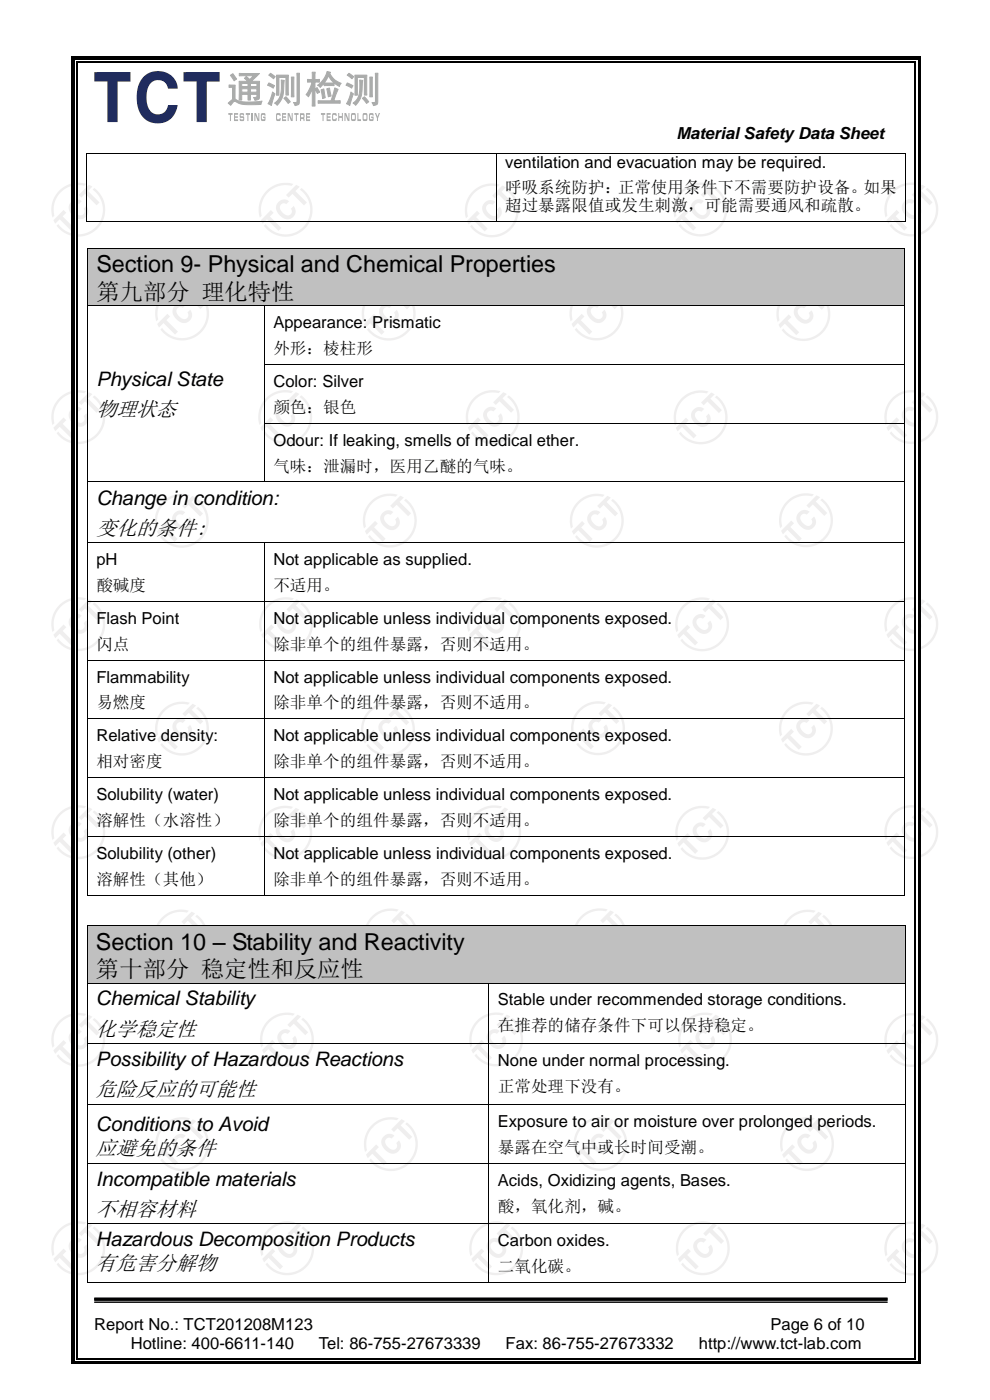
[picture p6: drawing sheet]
<svg xmlns="http://www.w3.org/2000/svg" width="210mm" height="297mm" viewBox="0 0 210 297" stroke-linecap="round" stroke-linejoin="round" font-family="sans-serif">
<defs><g id="words">
<g font-size="5">
<text x="20.4" y="57.8">Section 9- Physical and Chemical Properties</text>
<text x="20.4" y="63.7">第九部分 理化特性</text>
<text x="20.4" y="201.4">Section 10 – Stability and Reactivity</text>
<text x="20.4" y="207.4">第十部分 稳定性和反应性</text>
</g>
<g font-size="4.5">
<text x="20.4" y="88.3">物理状态</text>
<text x="20.4" y="113.4">变化的条件:</text>
<text x="20.4" y="219.7">化学稳定性</text>
<text x="20.4" y="232.6">危险反应的可能性</text>
<text x="20.4" y="245">应避免的条件</text>
<text x="20.4" y="257.9">不相容材料</text>
<text x="20.4" y="269.5">有危害分解物</text>
</g>
<g font-size="4.2">
<text x="20.4" y="81.9">Physical State</text>
<text x="20.4" y="107">Change in condition:</text>
<text x="20.4" y="213.3">Chemical Stability</text>
<text x="20.4" y="226.2">Possibility of Hazardous Reactions</text>
<text x="20.4" y="239.9">Conditions to Avoid</text>
<text x="20.4" y="251.5">Incompatible materials</text>
<text x="20.4" y="264.4">Hazardous Decomposition Products</text>
</g>
<g font-size="3.5">
<text x="143.5" y="29.6">Material Safety Data Sheet</text>
<text x="107.2" y="35.7">ventilation and evacuation may be required.</text>
<text x="107.2" y="40.9">呼吸系统防护：正常使用条件下不需要防护设备。如果</text>
<text x="107.2" y="44.8">超过暴露限值或发生刺激，可能需要通风和疏散。</text>
<text x="58" y="69.6">Appearance: Prismatic</text>
<text x="58" y="75.1">外形：棱柱形</text>
<text x="58" y="82.1">Color: Silver</text>
<text x="58" y="87.6">颜色：银色</text>
<text x="58" y="94.5">Odour: If leaking, smells of medical ether.</text>
<text x="58" y="100.1">气味：泄漏时，医用乙醚的气味。</text>
<text x="20.4" y="119.9">pH</text>
<text x="58" y="119.9">Not applicable as supplied.</text>
<text x="20.4" y="125.4">酸碱度</text>
<text x="58" y="125.4">不适用。</text>
<text x="20.4" y="132.4">Flash Point</text>
<text x="20.4" y="137.9">闪点</text>
<text x="58" y="132.4">Not applicable unless individual components exposed.</text>
<text x="58" y="137.9">除非单个的组件暴露，否则不适用。</text>
<text x="20.4" y="144.8">Flammability</text>
<text x="58" y="144.8">Not applicable unless individual components exposed.</text>
<text x="20.4" y="150.3">易燃度</text>
<text x="58" y="150.3">除非单个的组件暴露，否则不适用。</text>
<text x="20.4" y="157.2">Relative density:</text>
<text x="58" y="157.2">Not applicable unless individual components exposed.</text>
<text x="20.4" y="162.7">相对密度</text>
<text x="58" y="162.7">除非单个的组件暴露，否则不适用。</text>
<text x="20.4" y="169.7">Solubility (water)</text>
<text x="58" y="169.7">Not applicable unless individual components exposed.</text>
<text x="20.4" y="175.2">溶解性（水溶性）</text>
<text x="58" y="175.2">除非单个的组件暴露，否则不适用。</text>
<text x="20.4" y="182.2">Solubility (other)</text>
<text x="58" y="182.2">Not applicable unless individual components exposed.</text>
<text x="20.4" y="187.7">溶解性（其他）</text>
<text x="58" y="187.7">除非单个的组件暴露，否则不适用。</text>
<text x="105.6" y="213.3">Stable under recommended storage conditions.</text>
<text x="105.6" y="218.8">在推荐的储存条件下可以保持稳定。</text>
<text x="105.6" y="226.2">None under normal processing.</text>
<text x="105.6" y="231.7">正常处理下没有。</text>
<text x="105.6" y="239.1">Exposure to air or moisture over prolonged periods.</text>
<text x="105.6" y="244.6">暴露在空气中或长时间受潮。</text>
<text x="105.6" y="251.5">Acids, Oxidizing agents, Bases.</text>
<text x="105.6" y="257">酸，氧化剂，碱。</text>
<text x="105.6" y="264.4">Carbon oxides.</text>
<text x="105.6" y="269.9">二氧化碳。</text>
<text x="20" y="282.2">Report No.: TCT201208M123</text>
<text x="27.7" y="286.2">Hotline: 400-6611-140</text>
<text x="67.6" y="286.2">Tel: 86-755-27673339</text>
<text x="107.3" y="286.2">Fax: 86-755-27673332</text>
<text x="148.3" y="286.2">http://www.tct-lab.com</text>
<text x="163.5" y="282.2">Page 6 of 10</text>
</g>
</g></defs>
<g fill="#efeeee">
<path d="M15.1 42.8a1.58 1.58 0 0 1 2.2-.1l-.5 .6a.96 .96 0 0 0-1.4 .3 .96 .96 0 0 0 .4 1.4 1.17 1.17 0 0 0 2.1 .2l.1-.5-.2-.4 .5-.6a1.79 1.79 0 0 1-.4 2.6 1.79 1.79 0 0 1-2.5-.6 1.92 1.92 0 0 1-.3-2.9z"/>
<path d="M15.1 86.9a1.61 1.61 0 0 1 2.2-.2l-.5 .6a.93 .93 0 0 0-1.3 .3 .93 .93 0 0 0 .2 1.3 1.31 1.31 0 0 0 2 .6 .86 .86 0 0 0 .1-1.2l.5-.6a1.79 1.79 0 0 1-.4 2.6 1.79 1.79 0 0 1-2.5-.6 1.92 1.92 0 0 1-.3-2.8z"/>
<path d="M15.1 130.8a1.59 1.59 0 0 1 2.2-.2l-.5 .6a.94 .94 0 0 0-1.3 .3 .94 .94 0 0 0 .2 1.3 1.27 1.27 0 0 0 2.1 .5l.2-.6-.2-.5 .5-.6a1.79 1.79 0 0 1-.4 2.6 1.79 1.79 0 0 1-2.5-.6 1.92 1.92 0 0 1-.3-2.8z"/>
<path d="M15.1 174.9a1.6 1.6 0 0 1 2.2-.1l-.5 .5a.93 .93 0 0 0-1.3 .3 .93 .93 0 0 0 .2 1.3 1.27 1.27 0 0 0 2.1 .5l.2-.6-.2-.5 .5-.5a1.75 1.75 0 0 1-.3 2.4 1.75 1.75 0 0 1-2.4-.3 1.97 1.97 0 0 1-.5-3z"/>
<path d="M15.1 219a1.61 1.61 0 0 1 2.2-.2l-.5 .6a.93 .93 0 0 0-1.3 .3 .93 .93 0 0 0 .2 1.2 1.28 1.28 0 0 0 2.1 .5l.2-.5-.2-.5 .5-.6a1.78 1.78 0 0 1-.4 2.6 1.78 1.78 0 0 1-2.5-.6 1.91 1.91 0 0 1-.3-2.8z"/>
<path d="M59.4 263.2a1.58 1.58 0 0 1 2.2-.2l-.5 .6a.93 .93 0 0 0-1.3 .3 .93 .93 0 0 0 .2 1.3 1.28 1.28 0 0 0 2.1 .5l.2-.5-.2-.6 .5-.6a1.78 1.78 0 0 1-.4 2.6 1.78 1.78 0 0 1-2.5-.6 1.9 1.9 0 0 1-.3-2.8z"/>
<path d="M103.7 263.2a1.57 1.57 0 0 1 2.3-.2l-.6 .6a.93 .93 0 0 0-1.3 .3 .93 .93 0 0 0 .3 1.3 1.31 1.31 0 0 0 1.9 .6 .85 .85 0 0 0 .1-1.2l.6-.6a1.78 1.78 0 0 1-.4 2.6 1.78 1.78 0 0 1-2.6-.6 1.91 1.91 0 0 1-.3-2.8z"/>
<path d="M147.6 263.2a1.58 1.58 0 0 1 2.2-.2l-.6 .6a.93 .93 0 0 0-1.2 .3 .93 .93 0 0 0 .2 1.3 1.31 1.31 0 0 0 2 .6 .81 .81 0 0 0 0-1.2l.6-.6a1.78 1.78 0 0 1-.4 2.6 1.78 1.78 0 0 1-2.5-.6 1.87 1.87 0 0 1-.3-2.8z"/>
<path d="M15.1 263.2a1.58 1.58 0 0 1 2.2-.2l-.5 .6a.93 .93 0 0 0-1.3 .3 .93 .93 0 0 0 .2 1.3 1.31 1.31 0 0 0 2 .6 .84 .84 0 0 0 .1-1.2l.5-.6a1.78 1.78 0 0 1-.4 2.6 1.78 1.78 0 0 1-2.5-.6 1.91 1.91 0 0 1-.3-2.8z"/>
<path d="M37.1 64.9a1.58 1.58 0 0 1 2.3-.2l-.6 .6a.93 .93 0 0 0-1.3 .3 .93 .93 0 0 0 .3 1.3 1.28 1.28 0 0 0 2 .4l.2-.5-.2-.5 .6-.6a1.78 1.78 0 0 1-.5 2.6 1.78 1.78 0 0 1-2.5-.6 1.88 1.88 0 0 1-.3-2.8z"/>
<path d="M59.1 42.9a1.58 1.58 0 0 1 2.2-.2l-.6 .6a.96 .96 0 0 0-1.3 .4 .96 .96 0 0 0 .4 1.3 1.15 1.15 0 0 0 2 .2l.1-.4-.2-.5 .6-.6a1.79 1.79 0 0 1-.4 2.6 1.79 1.79 0 0 1-2.5-.6 1.9 1.9 0 0 1-.3-2.8z"/>
<path d="M37 108.8a1.6 1.6 0 0 1 2.3-.1l-.6 .6a.93 .93 0 0 0-1.3 .3 .93 .93 0 0 0 .3 1.2 1.32 1.32 0 0 0 1.9 .6 .86 .86 0 0 0 .1-1.1l.6-.6a1.78 1.78 0 0 1-.4 2.6 1.78 1.78 0 0 1-2.6-.6 1.89 1.89 0 0 1-.3-2.9z"/>
<path d="M59 86.8a1.58 1.58 0 0 1 2.2-.1l-.5 .6a.93 .93 0 0 0-1.3 .2 .93 .93 0 0 0 .2 1.3 1.28 1.28 0 0 0 2.1 .5l.1-.4-.2-.6 .6-.6a1.79 1.79 0 0 1-.4 2.5 1.79 1.79 0 0 1-2.5-.5 1.89 1.89 0 0 1-.3-2.9z"/>
<path d="M80.8 65a1.61 1.61 0 0 1 2.4-.2l-.6 .5a.93 .93 0 0 0-1.3 .3 .93 .93 0 0 0 .3 1.3 1.27 1.27 0 0 0 2 .5l.2-.6-.2-.5 .6-.6a1.78 1.78 0 0 1-.4 2.6 1.78 1.78 0 0 1-2.6-.6 1.95 1.95 0 0 1-.4-2.7z"/>
<path d="M102.8 43a1.56 1.56 0 0 1 2.2-.1l-.5 .5a.93 .93 0 0 0-1.3 .3 .93 .93 0 0 0 .2 1.3 1.3 1.3 0 0 0 2 .6 .85 .85 0 0 0 .1-1.2l.5-.6a1.76 1.76 0 0 1-.2 2.5 1.76 1.76 0 0 1-2.5-.3 2.01 2.01 0 0 1-.5-3z"/>
<path d="M37 153.1a1.63 1.63 0 0 1 2.3-.3l-.5 .6a.93 .93 0 0 0-1.3 .2 .93 .93 0 0 0 .2 1.3 1.29 1.29 0 0 0 2.1 .5l.2-.6-.2-.4 .5-.6a1.79 1.79 0 0 1-.4 2.5 1.79 1.79 0 0 1-2.5-.5l-.2-.2a1.86 1.86 0 0 1-.2-2.5z"/>
<path d="M59 130.9a1.62 1.62 0 0 1 2.4-.3l-.6 .6a.93 .93 0 0 0-1.2 .3 .93 .93 0 0 0 .2 1.3 1.27 1.27 0 0 0 2.1 .5l.1-.5-.2-.6 .6-.6a1.79 1.79 0 0 1-.4 2.6 1.79 1.79 0 0 1-2.5-.6l-.4-.3a1.82 1.82 0 0 1-.1-2.4z"/>
<path d="M81.2 108.8a1.58 1.58 0 0 1 2.2-.1l-.6 .5a.93 .93 0 0 0-1.2 .3 .93 .93 0 0 0 .2 1.3 1.29 1.29 0 0 0 2.1 .5l.1-.5-.2-.6 .6-.6a1.78 1.78 0 0 1-.4 2.6 1.78 1.78 0 0 1-2.5-.6 1.87 1.87 0 0 1-.3-2.8z"/>
<path d="M103 86.8a1.58 1.58 0 0 1 2.3-.1l-.6 .6a.93 .93 0 0 0-1.3 .3 .93 .93 0 0 0 .3 1.2 1.26 1.26 0 0 0 2 .5l.2-.4-.2-.6 .5-.6a1.79 1.79 0 0 1-.4 2.5 1.79 1.79 0 0 1-2.5-.5 1.89 1.89 0 0 1-.3-2.9z"/>
<path d="M125 64.9a1.58 1.58 0 0 1 2.3-.2l-.6 .6a.93 .93 0 0 0-1.3 .3 .93 .93 0 0 0 .3 1.3 1.29 1.29 0 0 0 2 .4l.2-.4-.2-.6 .5-.6a1.76 1.76 0 0 1-.2 2.5 1.76 1.76 0 0 1-2.5-.3 1.98 1.98 0 0 1-.5-3z"/>
<path d="M147 42.8a1.55 1.55 0 0 1 2.3-.1l-.6 .5a.93 .93 0 0 0-1.3 .3 .93 .93 0 0 0 .3 1.3 1.32 1.32 0 0 0 1.9 .6 .89 .89 0 0 0 .1-1.2l.6-.5a1.78 1.78 0 0 1-.4 2.5 1.78 1.78 0 0 1-2.6-.5 1.93 1.93 0 0 1-.3-2.9z"/>
<path d="M36.9 197a1.57 1.57 0 0 1 2.2-.1l-.6 .6a.93 .93 0 0 0-1.2 .3 .93 .93 0 0 0 .2 1.2 1.25 1.25 0 0 0 2.1 .5l.1-.6-.2-.4 .6-.6a1.76 1.76 0 0 1-.3 2.5 1.76 1.76 0 0 1-2.4-.3 2.02 2.02 0 0 1-.5-3.1z"/>
<path d="M59 175a1.6 1.6 0 0 1 2.3-.1l-.6 .6a.92 .92 0 0 0-1.3 .2 .92 .92 0 0 0 .2 1.3 1.26 1.26 0 0 0 2.1 .5l.2-.4-.3-.6 .6-.6a1.78 1.78 0 0 1-.4 2.5 1.78 1.78 0 0 1-2.5-.5 1.88 1.88 0 0 1-.3-2.9z"/>
<path d="M80.8 153.1a1.55 1.55 0 0 1 2.2-.1l-.5 .5a.93 .93 0 0 0-1.3 .3 .93 .93 0 0 0 .2 1.3 1.26 1.26 0 0 0 2.1 .5l.2-.6-.2-.5 .5-.5a1.78 1.78 0 0 1-.4 2.5 1.78 1.78 0 0 1-2.5-.5 1.92 1.92 0 0 1-.3-2.9z"/>
<path d="M103.3 130.7a1.6 1.6 0 0 1 2.2-.1l-.5 .6a.93 .93 0 0 0-1.3 .2 .93 .93 0 0 0 .2 1.3 1.28 1.28 0 0 0 2 .6 .84 .84 0 0 0 .1-1.1l.5-.6a1.78 1.78 0 0 1-.4 2.6 1.78 1.78 0 0 1-2.5-.6 1.87 1.87 0 0 1-.3-2.9z"/>
<path d="M125.1 108.8a1.6 1.6 0 0 1 2.2-.1l-.5 .6a.92 .92 0 0 0-1.3 .2 .92 .92 0 0 0 .2 1.3 1.3 1.3 0 0 0 2 .6 .87 .87 0 0 0 0-1.1l.6-.6a1.78 1.78 0 0 1-.4 2.5 1.78 1.78 0 0 1-2.5-.5 1.89 1.89 0 0 1-.3-2.9z"/>
<path d="M147.3 86.8l.7-.4 .9 .1 .5 .3-.6 .5a.93 .93 0 0 0-1.3 .3 .93 .93 0 0 0 .3 1.3 1.27 1.27 0 0 0 2 .5l.2-.6-.2-.5 .5-.6a1.79 1.79 0 0 1-.4 2.6 1.79 1.79 0 0 1-2.5-.6 1.92 1.92 0 0 1-.1-2.9z"/>
<path d="M168.9 65a1.57 1.57 0 0 1 2.3-.1l-.6 .5a.93 .93 0 0 0-1.3 .3 .93 .93 0 0 0 .3 1.3 1.32 1.32 0 0 0 1.9 .6 .9 .9 0 0 0 .1-1.2l.5-.6a1.78 1.78 0 0 1-.4 2.6 1.78 1.78 0 0 1-2.5-.6 1.9 1.9 0 0 1-.3-2.8z"/>
<path d="M37.1 241.1a1.57 1.57 0 0 1 2.3-.2l-.6 .6a.93 .93 0 0 0-1.3 .3 .93 .93 0 0 0 .3 1.3 1.27 1.27 0 0 0 2 .5l.2-.6-.2-.5 .6-.6a1.79 1.79 0 0 1-.4 2.6 1.79 1.79 0 0 1-2.6-.5 1.92 1.92 0 0 1-.3-2.9z"/>
<path d="M59.3 218.9a1.59 1.59 0 0 1 2.3-.2l-.6 .6a.97 .97 0 0 0-1.3 .4 .97 .97 0 0 0 .4 1.3 1.15 1.15 0 0 0 2 .2l.1-.4-.2-.5 .6-.6a1.76 1.76 0 0 1-.3 2.5 1.76 1.76 0 0 1-2.5-.3 2 2 0 0 1-.5-3z"/>
<path d="M81.4 196.8a1.58 1.58 0 0 1 2.2-.1l-.5 .6a.94 .94 0 0 0-1.3 .2 .94 .94 0 0 0 .2 1.3 1.29 1.29 0 0 0 2.1 .5l.2-.4-.2-.7 .5-.5a1.76 1.76 0 0 1-.3 2.4 1.76 1.76 0 0 1-2.4-.3 1.98 1.98 0 0 1-.5-3z"/>
<path d="M103.3 174.9a1.58 1.58 0 0 1 2.3-.1l-.6 .6a.93 .93 0 0 0-1.3 .2 .93 .93 0 0 0 .3 1.3l.1 .2a1.17 1.17 0 0 0 2 .2l.1-.5-.2-.4 .5-.6a1.78 1.78 0 0 1-.4 2.5 1.78 1.78 0 0 1-2.5-.5 1.91 1.91 0 0 1-.3-2.9z"/>
<path d="M125.3 152.9a1.57 1.57 0 0 1 2.3-.2l-.6 .6a.93 .93 0 0 0-1.3 .3 .93 .93 0 0 0 .3 1.2 1.27 1.27 0 0 0 2.1 .5l.1-.4-.2-.6 .6-.6a1.76 1.76 0 0 1-.3 2.5 1.76 1.76 0 0 1-2.5-.3 2 2 0 0 1-.5-3z"/>
<path d="M147.4 130.8a1.55 1.55 0 0 1 2.3-.1l-.6 .6a.93 .93 0 0 0-1.3 .2 .93 .93 0 0 0 .3 1.3 1.27 1.27 0 0 0 2 .5l.2-.4-.2-.7 .6-.5a1.76 1.76 0 0 1-.3 2.4 1.76 1.76 0 0 1-2.5-.2 2.01 2.01 0 0 1-.5-3.1z"/>
<path d="M169.5 108.7a1.59 1.59 0 0 1 2.2-.1l-.6 .6a.93 .93 0 0 0-1.2 .2 .93 .93 0 0 0 .2 1.3l.1 .2a1.15 1.15 0 0 0 2 .2l.1-.5-.2-.4 .6-.6a1.78 1.78 0 0 1-.4 2.5 1.78 1.78 0 0 1-2.5-.5 1.88 1.88 0 0 1-.3-2.9z"/>
<path d="M81.4 241.1a1.58 1.58 0 0 1 2.3-.2l-.6 .6a.93 .93 0 0 0-1.3 .3 .93 .93 0 0 0 .2 1.3 1.28 1.28 0 0 0 2.1 .5l.2-.6-.2-.5 .5-.6a1.78 1.78 0 0 1-.4 2.6 1.78 1.78 0 0 1-2.5-.6 1.87 1.87 0 0 1-.3-2.8z"/>
<path d="M103.7 218.9a1.58 1.58 0 0 1 2.3-.2l-.6 .6a.93 .93 0 0 0-1.3 .3 .93 .93 0 0 0 .3 1.3 1.28 1.28 0 0 0 2.1 .5l.1-.5-.2-.6 .6-.6a1.79 1.79 0 0 1-.4 2.6 1.79 1.79 0 0 1-2.6-.6 1.93 1.93 0 0 1-.3-2.8z"/>
<path d="M125.6 196.9a1.62 1.62 0 0 1 2.4-.3l-.6 .6a.93 .93 0 0 0-1.3 .3 .93 .93 0 0 0 .3 1.3 1.26 1.26 0 0 0 2 .5l.2-.6-.2-.5 .6-.6a1.79 1.79 0 0 1-.4 2.6 1.79 1.79 0 0 1-2.6-.5 1.99 1.99 0 0 1-.4-2.8z"/>
<path d="M147.4 175a1.58 1.58 0 0 1 2.3-.1l-.6 .6a.93 .93 0 0 0-1.3 .2 .93 .93 0 0 0 .3 1.3 1.27 1.27 0 0 0 2.1 .5l.1-.6-.2-.4 .6-.6a1.76 1.76 0 0 1-.3 2.4 1.76 1.76 0 0 1-2.5-.2 1.97 1.97 0 0 1-.5-3.1z"/>
<path d="M169.4 152.9a1.6 1.6 0 0 1 2.3-.1l-.6 .6a.93 .93 0 0 0-1.3 .3 .93 .93 0 0 0 .3 1.2 1.27 1.27 0 0 0 2.1 .5l.1-.4-.2-.6 .6-.6a1.79 1.79 0 0 1-.4 2.5 1.79 1.79 0 0 1-2.6-.5 1.89 1.89 0 0 1-.3-2.9z"/>
<path d="M125.9 241.1a1.57 1.57 0 0 1 2.2-.2l-.6 .6a.93 .93 0 0 0-1.2 .3 .93 .93 0 0 0 .2 1.2 1.33 1.33 0 0 0 2 .7 .89 .89 0 0 0 0-1.2l.6-.6a1.76 1.76 0 0 1-.3 2.5 1.76 1.76 0 0 1-2.4-.3 1.99 1.99 0 0 1-.5-3z"/>
<path d="M148 218.9a1.59 1.59 0 0 1 2.3-.2l-.6 .6a.94 .94 0 0 0-1.3 .3 .94 .94 0 0 0 .3 1.3l.1 .1a1.16 1.16 0 0 0 2 .2l.1-.4-.2-.5 .6-.6a1.76 1.76 0 0 1-.3 2.5 1.76 1.76 0 0 1-2.5-.3 1.98 1.98 0 0 1-.5-3z"/>
<path d="M170 196.9l.6-.3h.9l.6 .3-.6 .6a.93 .93 0 0 0-1.2 .3 .93 .93 0 0 0 .2 1.3 1.26 1.26 0 0 0 2.1 .5l.1-.6-.2-.5 .6-.6a1.78 1.78 0 0 1-.4 2.6 1.78 1.78 0 0 1-2.5-.6 1.9 1.9 0 0 1-.2-3z"/>
<path d="M169.5 241.2a1.62 1.62 0 0 1 2.4-.3l-.6 .6a.92 .92 0 0 0-1.2 .3 .92 .92 0 0 0 .2 1.2 1.28 1.28 0 0 0 2.1 .5l.1-.4-.2-.6 .6-.6a1.78 1.78 0 0 1-.4 2.6 1.78 1.78 0 0 1-2.5-.6l-.6-.8a1.67 1.67 0 0 1 .1-1.9z"/>
<path d="M191.9 42.7l.7-.4h.9l.6 .4-.6 .5a.94 .94 0 0 0-1.3 .3 .94 .94 0 0 0 .2 1.3 1.33 1.33 0 0 0 2 .6 .91 .91 0 0 0 .1-1.2l.5-.5a1.78 1.78 0 0 1-.4 2.5 1.78 1.78 0 0 1-2.5-.5 1.9 1.9 0 0 1-.2-3z"/>
<path d="M191.9 86.7l.7-.4h.9l.6 .4-.6 .6a.93 .93 0 0 0-1.3 .2 .93 .93 0 0 0 .2 1.3 1.33 1.33 0 0 0 2 .6 .9 .9 0 0 0 .1-1.1l.5-.6a1.78 1.78 0 0 1-.4 2.5 1.78 1.78 0 0 1-2.5-.5 1.9 1.9 0 0 1-.2-3z"/>
<path d="M191.9 130.6l.8-.4 .9 .1 .5 .3-.6 .6a.94 .94 0 0 0-1.3 .3 .94 .94 0 0 0 .2 1.3 1.34 1.34 0 0 0 2 .6 .88 .88 0 0 0 .1-1.2l.5-.6a1.78 1.78 0 0 1-.4 2.6 1.78 1.78 0 0 1-2.5-.6 1.88 1.88 0 0 1-.2-3z"/>
<path d="M191.9 174.7l.8-.3h.9l.5 .3-.6 .6a.93 .93 0 0 0-1.3 .3 .93 .93 0 0 0 .2 1.3 1.33 1.33 0 0 0 2 .6 .89 .89 0 0 0 .1-1.2l.5-.6a1.78 1.78 0 0 1-.4 2.6 1.78 1.78 0 0 1-2.5-.6 1.9 1.9 0 0 1-.2-3z"/>
<path d="M191.9 218.9l.7-.4h.9l.6 .4-.6 .5a.93 .93 0 0 0-1.3 .3 .93 .93 0 0 0 .2 1.3 1.31 1.31 0 0 0 2 .6 .88 .88 0 0 0 .1-1.2l.5-.6a1.79 1.79 0 0 1-.4 2.6 1.79 1.79 0 0 1-2.5-.5 1.9 1.9 0 0 1-.2-3z"/>
<path d="M191.9 263.1l.7-.4h.9l.6 .4-.6 .6a.93 .93 0 0 0-1.3 .2 .93 .93 0 0 0 .2 1.3 1.33 1.33 0 0 0 2 .6 .9 .9 0 0 0 .1-1.1l.5-.6a1.79 1.79 0 0 1-.4 2.5 1.79 1.79 0 0 1-2.5-.5 1.9 1.9 0 0 1-.2-3z"/>
</g>
<g fill="#efeeee">
<path d="M13.5 44.5l.6 .6-.8 .8 2.4 2.4-.6 .7-2.4-2.5-1 1-.4-.8z" fill-rule="evenodd"/>
<path d="M16.7 41.4l2.1-2.2 .8 .4-.9 .9 2.4 2.4-.6 .7-2.4-2.5-.8 .8z" fill-rule="evenodd"/>
<path d="M12.6 40.4a5.7 5.7 0 0 1 5.7-1.4l-.4 .4a5.2 5.2 0 0 0-6.4 6.4l-.4 .4a5.7 5.7 0 0 1 1.5-5.8zM20 39.9a5.7 5.7 0 0 1 .6 8.6 5.7 5.7 0 0 1-8.6-.6l.4-.4a5.2 5.2 0 0 0 7.9 .7 5.2 5.2 0 0 0-.6-8z" fill-rule="evenodd"/>
<path d="M13.5 88.6l.6 .6-.8 .7 2.4 2.5-.6 .6-2.4-2.5-1 1-.4-.8z" fill-rule="evenodd"/>
<path d="M16.7 85.4l2.1-2.2 .8 .4-.9 .9 2.4 2.5-.6 .6-2.4-2.5-.8 .8z" fill-rule="evenodd"/>
<path d="M12.6 84.5a5.8 5.8 0 0 1 5.7-1.5l-.4 .4a5.2 5.2 0 0 0-6.4 6.4l-.4 .4a5.7 5.7 0 0 1 1.5-5.7zM20 83.9a5.7 5.7 0 0 1 .7 8.6 5.7 5.7 0 0 1-8.7-.6l.4-.3a5.2 5.2 0 0 0 7.9 .6 5.2 5.2 0 0 0-.6-7.9z" fill-rule="evenodd"/>
<path d="M13.5 132.5l.6 .6-.8 .7 2.4 2.5-.6 .6-2.4-2.4-1 .9-.4-.7z" fill-rule="evenodd"/>
<path d="M16.7 129.3l2.1-2.1 .8 .3-.9 .9 2.4 2.5-.6 .6-2.4-2.4-.8 .7z" fill-rule="evenodd"/>
<path d="M12.6 128.4a5.7 5.7 0 0 1 5.7-1.5l-.4 .4a5.2 5.2 0 0 0-6.4 6.4l-.4 .4a5.7 5.7 0 0 1 1.5-5.7zM20 127.8a5.7 5.7 0 0 1 .7 8.7 5.7 5.7 0 0 1-8.7-.7l.4-.3a5.2 5.2 0 0 0 7.9 .6 5.2 5.2 0 0 0-.6-7.9z" fill-rule="evenodd"/>
<path d="M13.5 176.6l.6 .6-.8 .8 2.4 2.4-.6 .6-2.4-2.4-1 .9-.4-.7z" fill-rule="evenodd"/>
<path d="M18.8 171.3l.8 .4-.9 .9 2.4 2.4-.6 .6-2.4-2.4-.8 .8-.6-.6z" fill-rule="evenodd"/>
<path d="M12.6 172.5a5.7 5.7 0 0 1 5.7-1.4l-.4 .4a5.2 5.2 0 0 0-6.4 6.3l-.4 .4a5.7 5.7 0 0 1 1.5-5.7zM20 171.9a5.7 5.7 0 0 1 .7 8.7 5.7 5.7 0 0 1-8.7-.6l.4-.4a5.2 5.2 0 0 0 7.9 .6 5.2 5.2 0 0 0-.6-7.9z" fill-rule="evenodd"/>
<path d="M13.5 220.7l.6 .5-.8 .8 2.4 2.4-.6 .7-2.4-2.5-1 1-.4-.8z" fill-rule="evenodd"/>
<path d="M16.7 217.5l2.1-2.2 .8 .4-.9 .9 2.4 2.5-.6 .6-2.4-2.5-.8 .8z" fill-rule="evenodd"/>
<path d="M12.6 216.5a5.8 5.8 0 0 1 5.7-1.4l-.4 .4a5.2 5.2 0 0 0-6.4 6.4l-.4 .4a5.7 5.7 0 0 1 1.5-5.8zM20 216a5.7 5.7 0 0 1 .7 8.6 5.7 5.7 0 0 1-8.7-.6l.4-.3a5.2 5.2 0 0 0 7.9 .6 5.2 5.2 0 0 0-.6-8z" fill-rule="evenodd"/>
<path d="M57.8 264.9l.6 .6-.8 .7 2.4 2.5-.6 .6-2.4-2.5-1 1-.3-.8z" fill-rule="evenodd"/>
<path d="M63.2 259.5l.7 .4-.9 .9 2.4 2.5-.6 .6-2.4-2.4-.8 .7-.6-.5z" fill-rule="evenodd"/>
<path d="M56.9 260.8a5.8 5.8 0 0 1 5.7-1.5l-.4 .4a5.2 5.2 0 0 0-6.3 6.4l-.4 .4a5.7 5.7 0 0 1 1.4-5.7zM64.3 260.2a5.7 5.7 0 0 1 .7 8.7 5.7 5.7 0 0 1-8.7-.7l.4-.3a5.2 5.2 0 0 0 7.9 .6 5.2 5.2 0 0 0-.6-7.9z" fill-rule="evenodd"/>
<path d="M100 267l2.2-2.1 .5 .6-.7 .7 2.4 2.5-.6 .6-2.5-2.5-.9 1z" fill-rule="evenodd"/>
<path d="M105.4 261.7l2.1-2.2 .7 .4-.9 .9 2.5 2.5-.7 .6-2.4-2.4-.8 .7z" fill-rule="evenodd"/>
<path d="M101.2 260.8a5.8 5.8 0 0 1 5.7-1.5l-.4 .4a5.2 5.2 0 0 0-6.3 6.4l-.4 .4a5.7 5.7 0 0 1 1.4-5.7zM108.7 260.2a5.7 5.7 0 0 1 .6 8.7 5.7 5.7 0 0 1-8.6-.7l.3-.3a5.2 5.2 0 0 0 8 .6 5.2 5.2 0 0 0-.7-7.9z" fill-rule="evenodd"/>
<path d="M146 264.9l.6 .6-.8 .7 2.4 2.5-.6 .6-2.4-2.5-1 1-.4-.8z" fill-rule="evenodd"/>
<path d="M151.3 259.5l.8 .4-.9 .9 2.4 2.5-.6 .6-2.5-2.4-.8 .7-.5-.5z" fill-rule="evenodd"/>
<path d="M145 260.8a5.7 5.7 0 0 1 5.7-1.5l-.4 .4a5.2 5.2 0 0 0-6.3 6.4l-.4 .4a5.7 5.7 0 0 1 1.4-5.7zM152.5 260.2a5.7 5.7 0 0 1 .6 8.7 5.7 5.7 0 0 1-8.6-.7l.4-.3a5.2 5.2 0 0 0 7.9 .6 5.2 5.2 0 0 0-.7-7.9z" fill-rule="evenodd"/>
<path d="M11.3 267l2.2-2.1 .6 .6-.8 .7 2.4 2.5-.6 .6-2.4-2.5-1 1z" fill-rule="evenodd"/>
<path d="M18.8 259.5l.8 .4-.9 .9 2.4 2.5-.6 .6-2.4-2.4-.8 .7-.6-.5z" fill-rule="evenodd"/>
<path d="M12.6 260.8a5.8 5.8 0 0 1 5.7-1.5l-.4 .4a5.2 5.2 0 0 0-6.4 6.4l-.4 .4a5.7 5.7 0 0 1 1.5-5.7zM20 260.2a5.7 5.7 0 0 1 .7 8.7 5.7 5.7 0 0 1-8.7-.7l.4-.3a5.2 5.2 0 0 0 7.9 .6 5.2 5.2 0 0 0-.6-7.9z" fill-rule="evenodd"/>
<path d="M35.5 66.6l.6 .5-.8 .8 2.4 2.5-.6 .6-2.4-2.5-1 1-.3-.8z" fill-rule="evenodd"/>
<path d="M38.7 63.4l2.2-2.2 .7 .4-.9 .9 2.4 2.5-.6 .6-2.4-2.4-.8 .7z" fill-rule="evenodd"/>
<path d="M34.9 62.2a5.7 5.7 0 0 1 5.4-1.2l-.4 .4a5.2 5.2 0 0 0-6.3 6.4l-.4 .4a5.8 5.8 0 0 1 1.7-6zM42 61.9a5.7 5.7 0 0 1 .7 8.6 5.7 5.7 0 0 1-8.7-.6l.4-.3a5.2 5.2 0 0 0 7.9 .6 5.2 5.2 0 0 0-.6-7.9z" fill-rule="evenodd"/>
<path d="M57.5 44.6l.5 .5-.7 .8 2.4 2.5-.6 .6-2.5-2.5-.9 1-.4-.8z" fill-rule="evenodd"/>
<path d="M62.8 39.2l.8 .4-.9 .9 2.4 2.5-.6 .6-2.5-2.5-.8 .8-.5-.5z" fill-rule="evenodd"/>
<path d="M56.5 40.5a5.7 5.7 0 0 1 5.7-1.5l-.4 .4a5.2 5.2 0 0 0-6.3 6.4l-.4 .4a5.7 5.7 0 0 1 1.4-5.7zM64 39.9a5.7 5.7 0 0 1 .6 8.6 5.7 5.7 0 0 1-8.6-.6l.3-.3a5.2 5.2 0 0 0 8 .6 5.2 5.2 0 0 0-.7-7.9z" fill-rule="evenodd"/>
<path d="M35.4 110.6l.6 .5-.8 .8 2.5 2.4-.7 .7-2.4-2.5-.9 1-.4-.8z" fill-rule="evenodd"/>
<path d="M40.8 105.2l.7 .4-.9 .9 2.5 2.5-.7 .6-2.4-2.5-.8 .8-.6-.6z" fill-rule="evenodd"/>
<path d="M34.5 106.4a5.8 5.8 0 0 1 5.7-1.4l-.4 .4a5.2 5.2 0 0 0-6.3 6.4l-.4 .4a5.7 5.7 0 0 1 1.4-5.8zM41.6 106.2l.4-.3a5.7 5.7 0 0 1 .6 8.6 5.7 5.7 0 0 1-8.6-.6l.3-.4a5.2 5.2 0 0 0 8 .7 5.2 5.2 0 0 0-.7-8z" fill-rule="evenodd"/>
<path d="M57.4 88.5l.6 .6-.8 .8 2.4 2.4-.6 .6-2.4-2.4-1 .9-.4-.7z" fill-rule="evenodd"/>
<path d="M62.7 83.2l.8 .4-.9 .9 2.4 2.4-.6 .6-2.4-2.4-.8 .8-.6-.6z" fill-rule="evenodd"/>
<path d="M56.5 84.4a5.7 5.7 0 0 1 5.7-1.4l-.4 .4a5.2 5.2 0 0 0-6.4 6.3l-.4 .5a5.7 5.7 0 0 1 1.5-5.8zM63.5 84.2l.4-.3a5.7 5.7 0 0 1 .6 8.6 5.7 5.7 0 0 1-8.6-.6l.4-.4a5.2 5.2 0 0 0 7.9 .7 5.2 5.2 0 0 0-.7-8z" fill-rule="evenodd"/>
<path d="M79.3 66.6l.6 .6-.8 .8 2.5 2.4-.7 .6-2.4-2.4-.9 .9-.4-.7z" fill-rule="evenodd"/>
<path d="M82.5 63.4l2.2-2.1 .7 .3-.9 1 2.5 2.4-.7 .6-2.4-2.4-.8 .8z" fill-rule="evenodd"/>
<path d="M78.4 62.5a5.7 5.7 0 0 1 5.7-1.4l-.4 .4a5.2 5.2 0 0 0-6.3 6.3l-.4 .4a5.7 5.7 0 0 1 1.4-5.7zM85.8 61.9a5.7 5.7 0 0 1 .7 8.7 5.7 5.7 0 0 1-8.6-.7l.3-.3a5.2 5.2 0 0 0 8 .6 5.2 5.2 0 0 0-.7-7.9z" fill-rule="evenodd"/>
<path d="M101.2 44.7l.6 .6-.8 .8 2.4 2.4-.6 .6-2.4-2.4-1 .9-.3-.7z" fill-rule="evenodd"/>
<path d="M104.4 41.5l2.2-2.1 .7 .4-.9 .9 2.4 2.4-.6 .6-2.4-2.4-.8 .8z" fill-rule="evenodd"/>
<path d="M100.3 40.6a5.8 5.8 0 0 1 5.7-1.4l-.4 .4a5.2 5.2 0 0 0-6.3 6.3l-.4 .4a5.7 5.7 0 0 1 1.4-5.7zM107.4 40.4l.3-.4a5.7 5.7 0 0 1 .7 8.7 5.7 5.7 0 0 1-8.7-.6l.4-.4a5.2 5.2 0 0 0 7.9 .6 5.2 5.2 0 0 0-.6-7.9z" fill-rule="evenodd"/>
<path d="M35.5 154.6l.6 .6-.8 .8 2.4 2.4-.6 .7-2.4-2.5-1 .9-.4-.7z" fill-rule="evenodd"/>
<path d="M38.7 151.4l2.2-2.1 .7 .4-.9 .9 2.4 2.4-.6 .7-2.4-2.5-.8 .8z" fill-rule="evenodd"/>
<path d="M34.6 150.5a5.7 5.7 0 0 1 5.7-1.4l-.4 .4a5.2 5.2 0 0 0-6.4 6.3l-.4 .4a5.8 5.8 0 0 1 1.5-5.7zM41.7 150.3l.3-.3a5.7 5.7 0 0 1 .7 8.6 5.7 5.7 0 0 1-8.7-.6l.4-.4a5.2 5.2 0 0 0 7.9 .7 5.2 5.2 0 0 0-.6-8z" fill-rule="evenodd"/>
<path d="M57.6 132.5l.5 .6-.7 .7 2.4 2.5-.6 .6-2.5-2.4-.9 .9-.4-.7z" fill-rule="evenodd"/>
<path d="M62.9 127.1l.8 .4-.9 .9 2.4 2.5-.6 .6-2.5-2.4-.8 .7-.5-.5z" fill-rule="evenodd"/>
<path d="M56.6 128.4a5.7 5.7 0 0 1 5.7-1.5l-.4 .4a5.2 5.2 0 0 0-6.3 6.4l-.4 .4a5.7 5.7 0 0 1 1.4-5.7zM64.1 127.8a5.7 5.7 0 0 1 .6 8.7 5.7 5.7 0 0 1-8.6-.7l.3-.3a5.2 5.2 0 0 0 8 .6 5.2 5.2 0 0 0-.7-7.9z" fill-rule="evenodd"/>
<path d="M79.6 110.5l.5 .6-.7 .8 2.4 2.4-.6 .6-2.5-2.4-.9 .9-.4-.7z" fill-rule="evenodd"/>
<path d="M84.9 105.2l.8 .3-.9 1 2.4 2.4-.6 .6-2.5-2.4-.8 .8-.5-.6z" fill-rule="evenodd"/>
<path d="M78.6 106.4a5.7 5.7 0 0 1 5.8-1.4l-.4 .4a5.2 5.2 0 0 0-6.4 6.3l-.4 .4a5.7 5.7 0 0 1 1.4-5.7zM85.7 106.2l.4-.4a5.7 5.7 0 0 1 .6 8.7 5.7 5.7 0 0 1-8.6-.6l.3-.4a5.2 5.2 0 0 0 8 .6 5.2 5.2 0 0 0-.7-7.9z" fill-rule="evenodd"/>
<path d="M101.4 88.6l.6 .5-.8 .8 2.4 2.4-.6 .7-2.4-2.5-1 1-.3-.8z" fill-rule="evenodd"/>
<path d="M106.8 83.2l.7 .4-.9 .9 2.4 2.4-.6 .7-2.4-2.5-.8 .8-.6-.5z" fill-rule="evenodd"/>
<path d="M100.5 84.4a5.7 5.7 0 0 1 5.7-1.4l-.4 .4a5.2 5.2 0 0 0-6.3 6.3l-.4 .5a5.7 5.7 0 0 1 1.4-5.8zM107.9 83.9a5.7 5.7 0 0 1 .7 8.6 5.7 5.7 0 0 1-8.7-.6l.4-.4a5.2 5.2 0 0 0 7.9 .7 5.2 5.2 0 0 0-.6-8z" fill-rule="evenodd"/>
<path d="M123.4 66.6l.6 .5-.8 .8 2.4 2.5-.6 .6-2.4-2.5-1 1-.3-.8z" fill-rule="evenodd"/>
<path d="M128.8 61.2l.7 .4-.9 .9 2.4 2.5-.6 .6-2.4-2.4-.8 .7-.6-.5z" fill-rule="evenodd"/>
<path d="M122.5 62.5a5.7 5.7 0 0 1 5.7-1.5l-.4 .4a5.2 5.2 0 0 0-6.3 6.4l-.4 .4a5.7 5.7 0 0 1 1.4-5.7zM129.6 62.3l.3-.4a5.7 5.7 0 0 1 .7 8.6 5.7 5.7 0 0 1-8.7-.6l.4-.3a5.2 5.2 0 0 0 7.9 .6 5.2 5.2 0 0 0-.6-7.9z" fill-rule="evenodd"/>
<path d="M145.5 44.5l.5 .6-.7 .8 2.4 2.4-.6 .6-2.5-2.4-.9 .9-.4-.7z" fill-rule="evenodd"/>
<path d="M148.7 41.3l2.1-2.1 .7 .4-.9 .9 2.5 2.4-.7 .6-2.4-2.4-.8 .8z" fill-rule="evenodd"/>
<path d="M144.5 40.4a5.8 5.8 0 0 1 5.7-1.4l-.4 .4a5.2 5.2 0 0 0-6.3 6.3l-.4 .4a5.7 5.7 0 0 1 1.4-5.7zM152 39.9a5.7 5.7 0 0 1 .6 8.6 5.7 5.7 0 0 1-8.6-.6l.3-.4a5.2 5.2 0 0 0 8 .6 5.2 5.2 0 0 0-.7-7.9z" fill-rule="evenodd"/>
<path d="M35.3 198.8l.6 .5-.8 .8 2.4 2.4-.6 .7-2.4-2.5-1 1-.4-.8z" fill-rule="evenodd"/>
<path d="M38.5 195.6l2.1-2.2 .8 .4-.9 .9 2.4 2.5-.6 .6-2.5-2.5-.8 .8z" fill-rule="evenodd"/>
<path d="M34.4 194.6a5.8 5.8 0 0 1 5.7-1.4l-.5 .4a5.2 5.2 0 0 0-6.3 6.4l-.4 .4a5.8 5.8 0 0 1 1.5-5.8zM41.4 194.4l.4-.3a5.7 5.7 0 0 1 .6 8.6 5.7 5.7 0 0 1-8.6-.6l.4-.4a5.2 5.2 0 0 0 7.9 .7 5.2 5.2 0 0 0-.7-8z" fill-rule="evenodd"/>
<path d="M57.4 176.7l.6 .6-.8 .8 2.4 2.4-.6 .6-2.4-2.4-1 .9-.3-.7z" fill-rule="evenodd"/>
<path d="M62.8 171.4l.7 .4-.9 .9 2.4 2.4-.6 .7-2.4-2.5-.8 .8-.6-.6z" fill-rule="evenodd"/>
<path d="M56.5 172.6a5.7 5.7 0 0 1 5.7-1.4l-.4 .4a5.2 5.2 0 0 0-6.3 6.3l-.4 .4a5.7 5.7 0 0 1 1.4-5.7zM63.9 172.1a5.7 5.7 0 0 1 .7 8.6 5.7 5.7 0 0 1-8.7-.6l.4-.4a5.2 5.2 0 0 0 7.9 .7 5.2 5.2 0 0 0-.6-8z" fill-rule="evenodd"/>
<path d="M79.2 154.8l.6 .6-.8 .8 2.4 2.4-.6 .6-2.4-2.4-1 .9-.4-.7z" fill-rule="evenodd"/>
<path d="M82.4 151.6l2.2-2.1 .7 .4-.9 .9 2.4 2.4-.6 .6-2.4-2.4-.8 .8z" fill-rule="evenodd"/>
<path d="M78.3 150.7a5.8 5.8 0 0 1 5.7-1.4l-.4 .4a5.2 5.2 0 0 0-6.4 6.3l-.4 .4a5.7 5.7 0 0 1 1.5-5.7zM85.4 150.5l.3-.4a5.7 5.7 0 0 1 .7 8.7 5.7 5.7 0 0 1-8.7-.6l.4-.4a5.2 5.2 0 0 0 7.9 .6 5.2 5.2 0 0 0-.6-7.9z" fill-rule="evenodd"/>
<path d="M101.7 132.4l.6 .6-.8 .8 2.4 2.4-.6 .7-2.4-2.5-1 1-.4-.8z" fill-rule="evenodd"/>
<path d="M107 127.1l.8 .4-.9 .9 2.4 2.4-.6 .7-2.4-2.5-.8 .8-.6-.5z" fill-rule="evenodd"/>
<path d="M100.8 128.3a5.7 5.7 0 0 1 5.7-1.4l-.4 .4a5.2 5.2 0 0 0-6.4 6.4l-.4 .4a5.7 5.7 0 0 1 1.5-5.8zM108.2 127.8a5.7 5.7 0 0 1 .7 8.6 5.7 5.7 0 0 1-8.7-.6l.4-.4a5.2 5.2 0 0 0 7.9 .7 5.2 5.2 0 0 0-.7-8z" fill-rule="evenodd"/>
<path d="M123.5 110.5l.6 .6-.8 .8 2.4 2.4-.6 .7-2.4-2.5-1 1-.4-.8z" fill-rule="evenodd"/>
<path d="M126.7 107.3l2.1-2.1 .8 .4-.9 .9 2.4 2.4-.6 .7-2.5-2.5-.7 .8z" fill-rule="evenodd"/>
<path d="M122.6 106.4a5.7 5.7 0 0 1 5.7-1.4l-.4 .4a5.2 5.2 0 0 0-6.4 6.3l-.4 .4a5.7 5.7 0 0 1 1.5-5.7zM130 105.9a5.7 5.7 0 0 1 .7 8.6 5.7 5.7 0 0 1-8.7-.6l.4-.4a5.2 5.2 0 0 0 7.9 .7 5.2 5.2 0 0 0-.7-8z" fill-rule="evenodd"/>
<path d="M145.5 88.6l.6 .6-.8 .8 2.5 2.4-.7 .6-2.4-2.4-1 .9-.3-.7z" fill-rule="evenodd"/>
<path d="M148.7 85.4l2.2-2.1 .7 .4-.9 .9 2.4 2.4-.6 .6-2.4-2.4-.8 .8z" fill-rule="evenodd"/>
<path d="M144.6 84.5a5.8 5.8 0 0 1 5.7-1.4l-.4 .4a5.2 5.2 0 0 0-6.3 6.3l-.4 .4a5.7 5.7 0 0 1 1.4-5.7zM151.7 84.3l.3-.4a5.7 5.7 0 0 1 .7 8.7 5.7 5.7 0 0 1-8.7-.6l.4-.4a5.2 5.2 0 0 0 7.9 .6 5.2 5.2 0 0 0-.6-7.9z" fill-rule="evenodd"/>
<path d="M167.3 66.7l.6 .6-.8 .7 2.4 2.5-.6 .6-2.4-2.4-1 .9-.3-.7z" fill-rule="evenodd"/>
<path d="M172.7 61.4l.7 .3-.9 1 2.4 2.4-.6 .6-2.4-2.4-.8 .8-.6-.6z" fill-rule="evenodd"/>
<path d="M166.4 62.6a5.7 5.7 0 0 1 5.7-1.4l-.4 .4a5.2 5.2 0 0 0-6.3 6.3l-.4 .4a5.7 5.7 0 0 1 1.4-5.7zM173.8 62a5.7 5.7 0 0 1 .7 8.7 5.7 5.7 0 0 1-8.7-.7l.4-.3a5.2 5.2 0 0 0 7.9 .6 5.2 5.2 0 0 0-.6-7.9z" fill-rule="evenodd"/>
<path d="M35.5 242.8l.6 .6-.8 .8 2.5 2.4-.7 .6-2.4-2.4-1 .9-.3-.7z" fill-rule="evenodd"/>
<path d="M38.7 239.6l2.2-2.1 .7 .3-.9 1 2.4 2.4-.6 .6-2.4-2.4-.8 .8z" fill-rule="evenodd"/>
<path d="M34.6 238.7a5.7 5.7 0 0 1 5.7-1.4l-.4 .4a5.2 5.2 0 0 0-6.3 6.3l-.4 .4a5.7 5.7 0 0 1 1.4-5.7zM41.7 238.5l.3-.4a5.7 5.7 0 0 1 .7 8.7 5.7 5.7 0 0 1-8.6-.7l.3-.3a5.2 5.2 0 0 0 7.9 .6 5.2 5.2 0 0 0-.6-7.9z" fill-rule="evenodd"/>
<path d="M57.8 220.6l.5 .6-.8 .8 2.5 2.4-.6 .6-2.5-2.4-.9 .9-.4-.7z" fill-rule="evenodd"/>
<path d="M63.1 215.3l.8 .4-1 .9 2.5 2.4-.6 .6-2.5-2.4-.8 .8-.5-.6z" fill-rule="evenodd"/>
<path d="M56.8 216.5a5.7 5.7 0 0 1 5.7-1.4l-.4 .4a5.2 5.2 0 0 0-6.3 6.3l-.4 .4a5.7 5.7 0 0 1 1.4-5.7zM63.9 216.3l.4-.4a5.7 5.7 0 0 1 .6 8.7 5.7 5.7 0 0 1-8.6-.7l.3-.3a5.2 5.2 0 0 0 8 .6 5.2 5.2 0 0 0-.7-7.9z" fill-rule="evenodd"/>
<path d="M77.6 200.7l2.2-2.2 .6 .6-.8 .8 2.4 2.4-.6 .6-2.4-2.4-1 .9z" fill-rule="evenodd"/>
<path d="M85.1 193.2l.8 .4-.9 .9 2.4 2.4-.6 .6-2.4-2.4-.8 .8-.6-.6z" fill-rule="evenodd"/>
<path d="M78.9 194.4a5.7 5.7 0 0 1 5.7-1.4l-.4 .4a5.2 5.2 0 0 0-6.4 6.3l-.4 .4a5.7 5.7 0 0 1 1.5-5.7zM86.3 193.9a5.7 5.7 0 0 1 .7 8.6 5.7 5.7 0 0 1-8.7-.6l.4-.4a5.2 5.2 0 0 0 7.9 .6 5.2 5.2 0 0 0-.6-7.9z" fill-rule="evenodd"/>
<path d="M101.7 176.7l.6 .5-.8 .8 2.4 2.4-.6 .7-2.4-2.5-1 1-.3-.8z" fill-rule="evenodd"/>
<path d="M107.1 171.3l.7 .4-.9 .9 2.4 2.4-.6 .7-2.4-2.5-.8 .8-.6-.5z" fill-rule="evenodd"/>
<path d="M100.8 172.5a5.7 5.7 0 0 1 5.7-1.4l-.4 .4a5.2 5.2 0 0 0-6.3 6.4l-.4 .4a5.7 5.7 0 0 1 1.4-5.8zM108.2 172a5.7 5.7 0 0 1 .7 8.6 5.7 5.7 0 0 1-8.7-.6l.4-.4a5.2 5.2 0 0 0 7.9 .7 5.2 5.2 0 0 0-.6-8z" fill-rule="evenodd"/>
<path d="M123.7 154.6l.6 .5-.8 .8 2.5 2.5-.7 .6-2.4-2.5-.9 1-.4-.8z" fill-rule="evenodd"/>
<path d="M129.1 149.2l.7 .4-.9 .9 2.5 2.5-.7 .6-2.4-2.5-.8 .8-.5-.5z" fill-rule="evenodd"/>
<path d="M122.8 150.4a5.7 5.7 0 0 1 5.7-1.4l-.4 .4a5.2 5.2 0 0 0-6.3 6.4l-.4 .4a5.7 5.7 0 0 1 1.4-5.8zM129.9 150.2l.4-.3a5.7 5.7 0 0 1 .6 8.6 5.7 5.7 0 0 1-8.6-.6l.3-.4a5.2 5.2 0 0 0 8 .7 5.2 5.2 0 0 0-.7-8z" fill-rule="evenodd"/>
<path d="M145.8 132.5l.6 .6-.8 .8 2.5 2.4-.7 .6-2.4-2.4-.9 .9-.4-.7z" fill-rule="evenodd"/>
<path d="M151.2 127.2l.7 .4-.9 .9 2.4 2.4-.6 .7-2.4-2.5-.8 .8-.6-.6z" fill-rule="evenodd"/>
<path d="M144.9 128.4a5.8 5.8 0 0 1 5.7-1.4l-.4 .4a5.2 5.2 0 0 0-6.3 6.3l-.4 .4a5.7 5.7 0 0 1 1.4-5.7zM152 128.2l.4-.3a5.7 5.7 0 0 1 .6 8.6 5.7 5.7 0 0 1-8.7-.6l.4-.4a5.2 5.2 0 0 0 7.9 .7 5.2 5.2 0 0 0-.6-8z" fill-rule="evenodd"/>
<path d="M167.9 110.4l.5 .6-.7 .8 2.4 2.4-.6 .7-2.5-2.5-.9 .9-.4-.7z" fill-rule="evenodd"/>
<path d="M173.2 105.1l.8 .4-1 .9 2.5 2.4-.6 .7-2.5-2.5-.8 .8-.5-.6z" fill-rule="evenodd"/>
<path d="M166.9 106.3a5.8 5.8 0 0 1 5.7-1.4l-.4 .4a5.2 5.2 0 0 0-6.3 6.3l-.4 .4a5.7 5.7 0 0 1 1.4-5.7zM174 106.1l.4-.3a5.7 5.7 0 0 1 .6 8.6 5.7 5.7 0 0 1-8.6-.6l.3-.4a5.2 5.2 0 0 0 8 .7 5.2 5.2 0 0 0-.7-8z" fill-rule="evenodd"/>
<path d="M79.8 242.8l.6 .6-.8 .8 2.4 2.4-.6 .6-2.4-2.4-1 .9-.3-.7z" fill-rule="evenodd"/>
<path d="M83 239.6l2.2-2.2 .7 .4-.9 1 2.4 2.4-.6 .6-2.4-2.4-.8 .8z" fill-rule="evenodd"/>
<path d="M78.9 238.7a5.7 5.7 0 0 1 5.7-1.5l-.4 .4a5.2 5.2 0 0 0-6.3 6.4l-.5 .4a5.7 5.7 0 0 1 1.5-5.7zM86 238.5l.3-.4a5.7 5.7 0 0 1 .7 8.7 5.7 5.7 0 0 1-8.7-.7l.4-.3a5.2 5.2 0 0 0 7.9 .6 5.2 5.2 0 0 0-.6-7.9z" fill-rule="evenodd"/>
<path d="M102.2 220.6l.5 .6-.7 .7 2.4 2.5-.6 .6-2.5-2.4-.9 .9-.4-.7z" fill-rule="evenodd"/>
<path d="M105.4 217.4l2.1-2.1 .7 .3-.9 .9 2.5 2.5-.7 .6-2.4-2.4-.8 .7z" fill-rule="evenodd"/>
<path d="M101.2 216.5a5.7 5.7 0 0 1 5.7-1.5l-.4 .4a5.2 5.2 0 0 0-6.3 6.4l-.4 .4a5.7 5.7 0 0 1 1.4-5.7zM100.7 223.9l.3-.3a5.2 5.2 0 0 0 8 .6 5.2 5.2 0 0 0-.7-7.9l.4-.4a5.7 5.7 0 0 1 .6 8.7 5.7 5.7 0 0 1-8.6-.7z" fill-rule="evenodd"/>
<path d="M124.1 198.5l.6 .6-.8 .7 2.5 2.5-.6 .6-2.5-2.4-.9 .9-.4-.7z" fill-rule="evenodd"/>
<path d="M129.5 193.1l.7 .5-.9 .8 2.5 2.5-.7 .6-2.4-2.4-.8 .8-.6-.6z" fill-rule="evenodd"/>
<path d="M123.2 194.4a5.7 5.7 0 0 1 5.7-1.5l-.4 .4a5.2 5.2 0 0 0-6.3 6.4l-.4 .4a5.7 5.7 0 0 1 1.4-5.7zM130.6 193.8a5.7 5.7 0 0 1 .7 8.7 5.7 5.7 0 0 1-8.6-.7l.3-.3a5.2 5.2 0 0 0 7.9 .6 5.2 5.2 0 0 0-.6-7.9z" fill-rule="evenodd"/>
<path d="M145.8 176.7l.6 .6-.7 .8 2.4 2.4-.6 .6-2.5-2.4-.9 .9-.4-.7z" fill-rule="evenodd"/>
<path d="M149.1 173.5l2.1-2.1 .7 .4-.9 .9 2.5 2.4-.6 .7-2.5-2.5-.8 .8z" fill-rule="evenodd"/>
<path d="M144.9 172.6a5.7 5.7 0 0 1 5.7-1.4l-.4 .4a5.2 5.2 0 0 0-6.3 6.3l-.4 .4a5.7 5.7 0 0 1 1.4-5.7zM152.4 172.1a5.7 5.7 0 0 1 .6 8.6 5.7 5.7 0 0 1-8.6-.6l.3-.4a5.2 5.2 0 0 0 8 .7 5.2 5.2 0 0 0-.7-8z" fill-rule="evenodd"/>
<path d="M167.8 154.6l.6 .6-.8 .8 2.5 2.4-.6 .7-2.5-2.5-.9 .9-.4-.7z" fill-rule="evenodd"/>
<path d="M173.2 149.3l.7 .4-.9 .9 2.5 2.4-.7 .7-2.4-2.5-.8 .8-.5-.5z" fill-rule="evenodd"/>
<path d="M166.9 150.5a5.7 5.7 0 0 1 5.7-1.4l-.4 .4a5.2 5.2 0 0 0-6.3 6.3l-.4 .4a5.7 5.7 0 0 1 1.4-5.7zM174.3 150a5.7 5.7 0 0 1 .7 8.6 5.7 5.7 0 0 1-8.6-.6l.3-.4a5.2 5.2 0 0 0 7.9 .7 5.2 5.2 0 0 0-.6-8z" fill-rule="evenodd"/>
<path d="M122.1 244.9l2.2-2.1 .5 .5-.7 .8 2.4 2.5-.6 .6-2.5-2.5-.9 1z" fill-rule="evenodd"/>
<path d="M127.5 239.6l2.1-2.2 .8 .4-1 .9 2.5 2.5-.6 .6-2.5-2.5-.8 .8z" fill-rule="evenodd"/>
<path d="M123.3 238.7a5.8 5.8 0 0 1 5.7-1.5l-.4 .4a5.2 5.2 0 0 0-6.3 6.4l-.4 .4a5.8 5.8 0 0 1 1.4-5.7zM130.4 238.5l.4-.4a5.7 5.7 0 0 1 .6 8.6 5.7 5.7 0 0 1-8.6-.6l.3-.3a5.2 5.2 0 0 0 8 .6 5.2 5.2 0 0 0-.7-7.9z" fill-rule="evenodd"/>
<path d="M146.5 220.6l.5 .6-.8 .8 2.5 2.4-.6 .6-2.5-2.4-.9 .9-.4-.7z" fill-rule="evenodd"/>
<path d="M151.8 215.3l.8 .4-1 .9 2.5 2.4-.7 .6-2.4-2.4-.8 .8-.5-.6z" fill-rule="evenodd"/>
<path d="M145.5 216.5a5.7 5.7 0 0 1 5.7-1.4l-.4 .4a5.2 5.2 0 0 0-6.3 6.3l-.4 .4a5.7 5.7 0 0 1 1.4-5.7zM153 215.9a5.7 5.7 0 0 1 .6 8.7 5.7 5.7 0 0 1-8.6-.7l.3-.3a5.2 5.2 0 0 0 8 .6 5.2 5.2 0 0 0-.7-7.9z" fill-rule="evenodd"/>
<path d="M168.3 198.8l.5 .6-.7 .7 2.4 2.5-.6 .6-2.5-2.5-.9 1-.4-.8z" fill-rule="evenodd"/>
<path d="M171.5 195.6l2.1-2.2 .7 .4-.8 .9 2.4 2.5-.6 .6-2.5-2.4-.8 .7z" fill-rule="evenodd"/>
<path d="M167.3 194.7a5.7 5.7 0 0 1 5.7-1.5l-.4 .4a5.2 5.2 0 0 0-6.3 6.4l-.4 .4a5.7 5.7 0 0 1 1.4-5.7zM174.8 194.1a5.7 5.7 0 0 1 .6 8.6 5.7 5.7 0 0 1-8.6-.6l.3-.3a5.2 5.2 0 0 0 8 .6 5.2 5.2 0 0 0-.7-7.9z" fill-rule="evenodd"/>
<path d="M168.1 242.8l.6 .5-.8 .8 2.4 2.5-.6 .6-2.4-2.5-1 1-.4-.8z" fill-rule="evenodd"/>
<path d="M173.4 237.4l.8 .4-.9 .9 2.4 2.5-.6 .6-2.5-2.4-.8 .7-.5-.5z" fill-rule="evenodd"/>
<path d="M167.1 238.7a5.7 5.7 0 0 1 5.7-1.5l-.4 .4a5.2 5.2 0 0 0-6.3 6.4l-.4 .4a5.7 5.7 0 0 1 1.4-5.7zM174.2 238.5l.4-.4a5.7 5.7 0 0 1 .6 8.6 5.7 5.7 0 0 1-8.6-.6l.3-.3a5.2 5.2 0 0 0 8 .6 5.2 5.2 0 0 0-.7-7.9z" fill-rule="evenodd"/>
<path d="M190.2 44.5l.6 .6-.8 .8 2.4 2.4-.6 .6-2.4-2.4-1 .9-.3-.7z" fill-rule="evenodd"/>
<path d="M193.4 41.3l2.2-2.1 .7 .4-.9 .9 2.4 2.4-.6 .6-2.4-2.4-.8 .8z" fill-rule="evenodd"/>
<path d="M189.3 40.4a5.7 5.7 0 0 1 5.7-1.4l-.4 .4a5.2 5.2 0 0 0-6.3 6.3l-.5 .4a5.8 5.8 0 0 1 1.5-5.7zM196.7 39.9a5.7 5.7 0 0 1 .7 8.6 5.7 5.7 0 0 1-8.7-.6l.4-.4a5.2 5.2 0 0 0 7.9 .6 5.2 5.2 0 0 0-.6-7.9z" fill-rule="evenodd"/>
<path d="M190.2 88.6l.6 .5-.8 .8 2.4 2.4-.6 .6-2.4-2.4-1 .9-.3-.7z" fill-rule="evenodd"/>
<path d="M193.4 85.3l2.2-2.1 .7 .4-.9 .9 2.4 2.4-.6 .7-2.4-2.5-.8 .8z" fill-rule="evenodd"/>
<path d="M189.3 84.4a5.7 5.7 0 0 1 5.7-1.4l-.4 .4a5.2 5.2 0 0 0-6.3 6.3l-.5 .5a5.8 5.8 0 0 1 1.5-5.8zM196.7 83.9a5.7 5.7 0 0 1 .7 8.6 5.7 5.7 0 0 1-8.7-.6l.4-.4a5.2 5.2 0 0 0 7.9 .7 5.2 5.2 0 0 0-.6-8z" fill-rule="evenodd"/>
<path d="M188.1 134.6l2.1-2.1 .6 .6-.8 .7 2.4 2.5-.6 .6-2.4-2.5-1 1z" fill-rule="evenodd"/>
<path d="M193.4 129.3l2.2-2.2 .7 .4-.9 .9 2.4 2.5-.6 .6-2.4-2.4-.8 .7z" fill-rule="evenodd"/>
<path d="M189.6 128.1a5.7 5.7 0 0 1 5.4-1.2l-.4 .4a5.2 5.2 0 0 0-6.3 6.4l-.5 .4a5.8 5.8 0 0 1 1.8-6zM196.7 127.8a5.7 5.7 0 0 1 .7 8.6 5.7 5.7 0 0 1-8.7-.6l.4-.3a5.2 5.2 0 0 0 7.9 .6 5.2 5.2 0 0 0-.6-7.9z" fill-rule="evenodd"/>
<path d="M190.2 176.6l.6 .6-.8 .8 2.4 2.4-.6 .6-2.4-2.4-1 .9-.3-.7z" fill-rule="evenodd"/>
<path d="M193.4 173.4l2.2-2.1 .7 .3-.9 1 2.4 2.4-.6 .6-2.4-2.4-.8 .8z" fill-rule="evenodd"/>
<path d="M189.3 172.5a5.7 5.7 0 0 1 5.7-1.4l-.4 .4a5.2 5.2 0 0 0-6.3 6.3l-.5 .4a5.8 5.8 0 0 1 1.5-5.7zM196.7 171.9a5.7 5.7 0 0 1 .7 8.7 5.7 5.7 0 0 1-8.7-.7l.4-.3a5.2 5.2 0 0 0 7.9 .6 5.2 5.2 0 0 0-.6-7.9z" fill-rule="evenodd"/>
<path d="M190.2 220.7l.6 .6-.8 .8 2.4 2.4-.6 .6-2.4-2.4-1 .9-.3-.7z" fill-rule="evenodd"/>
<path d="M193.4 217.5l2.2-2.1 .7 .4-.9 .9 2.4 2.4-.6 .6-2.4-2.4-.8 .8z" fill-rule="evenodd"/>
<path d="M189.6 216.3a5.7 5.7 0 0 1 5.4-1.1l-.4 .4a5.2 5.2 0 0 0-6.3 6.3l-.5 .4a5.8 5.8 0 0 1 1.8-6zM196.4 216.4l.3-.4a5.7 5.7 0 0 1 .7 8.7 5.7 5.7 0 0 1-8.7-.7l.4-.3a5.2 5.2 0 0 0 7.9 .6 5.2 5.2 0 0 0-.6-7.9z" fill-rule="evenodd"/>
<path d="M190.2 264.9l.6 .6-.8 .8 2.4 2.4-.6 .7-2.4-2.5-1 .9-.3-.7z" fill-rule="evenodd"/>
<path d="M193.4 261.8l2.2-2.2 .7 .4-.9 .9 2.4 2.4-.6 .7-2.4-2.5-.8 .8z" fill-rule="evenodd"/>
<path d="M189.3 260.8a5.6 5.6 0 0 1 5.7-1.4l-.4 .4a5.2 5.2 0 0 0-6.3 6.4l-.5 .4a5.8 5.8 0 0 1 1.5-5.8zM196.7 260.3a5.7 5.7 0 0 1 .7 8.6 5.7 5.7 0 0 1-8.7-.6l.4-.4a5.2 5.2 0 0 0 7.9 .7 5.2 5.2 0 0 0-.6-8z" fill-rule="evenodd"/>
</g>
<path d="M30.5 16.2l1-.7 1-.3 1.3-.1 1.4 .3 1 .5 .9 1 .4 .8 .2 1.1h-2l-.4-.9a2.32 2.32 0 0 0-2.6-.7 2.32 2.32 0 0 0-1.5 2.2l-.1 .6a4.1 4.1 0 0 0 1.2 3.9l.9 .4 1-.1 .9-.6 .6-1.3h2l-.3 1.2-.6 1.1-.7 .7-.9 .6-1.3 .3-1.3-.1-1.1-.3-.9-.6-.7-.9-.5-1-.4-2.5 .1-1.3 .3-1.4 .5-1z" fill="#202c5e"/>
<g fill="#202c5e">
<path d="M20 15.3h7.7v2h-2.7v8.6h-2.2v-8.6h-2.8z" fill-rule="evenodd"/>
<path d="M38.9 15.3h7.7v2h-2.7v8.6h-2.2v-8.6h-2.8z" fill-rule="evenodd"/>
</g>
<g fill="none" stroke="#aaacab" stroke-width=".21">
<path d="M48.6 18h.7a.45 .45 0 0 1 .6 .2 .45 .45 0 0 1 0 .5v2.2l.3 .3 1.5 .4 3.9-.2-.1 .2a.67 .67 0 0 1-1 .6h-2.9l-1.3-.5a.67 .67 0 0 0-.7-.2 .67 .67 0 0 0-.4 .6l-.3 .2-.5-.4 .9-.8v-2.6l-.7 .1zM48.9 16l.5-.4 .6 .8a.34 .34 0 0 1 .1 .4 .34 .34 0 0 1-.3 .2l-.1 .2zM50.8 15.6h4.2l-1.7 1.6h1.8l-.1 3.5-.2 .4a.59 .59 0 0 1-.6 .2 .59 .59 0 0 1-.4-.6 .52 .52 0 0 0 .6-.1 .52 .52 0 0 0 .1-.6h-1.4v1.2h-.5v-1.2h-1.3v1.2h-.6v-4h1.8l-.3-.3a.3 .3 0 0 1-.2-.5 .3 .3 0 0 1 .5 0l.1 .1a.38 .38 0 0 0 .4 .3 .38 .38 0 0 0 .3-.3l.5-.4h-3zM51.3 17.7h1.3v.7h-1.3zM51.3 18.8h1.3v.7h-1.3zM53.1 17.7h1.4v.7h-1.4zM53.1 18.8h1.4v.7h-1.4zM57 17.6l1.2 .6-.2 .5-1.2-.6zM57.4 15.5l.8 .6a.31 .31 0 0 1 .1 .3 .31 .31 0 0 1-.2 .2l-1.1-.7zM57.8 19.5l.1 .1a.48 .48 0 0 1 .2 .8l-.5 1.7a.27 .27 0 0 1-.2 .2 .27 .27 0 0 1-.3-.2l-.3-.1 .5-.9zM58.6 15.9h2.6v4.3h-.5v-3.8h-1.5v3.8h-.6zM59.7 17h.2a.34 .34 0 0 1 .4 .1 .34 .34 0 0 1-.1 .5v.2a5.4 5.4 0 0 1-1.4 4.5l-.6-.4 .9-.8 .4-1 .2-1.2z"/>
<path d="M61.8 16.3h.6v4.2h-.6zM63 15.5h.5v6.4a.66 .66 0 0 1-.9 .4l-.3-.5h.3a.31 .31 0 0 0 .3-.1 .31 .31 0 0 0 .1-.3zM66.2 15.3h.7l-.1 1.6 1-.1v.6h-1v1.5l.5-.3 .4 .7a.32 .32 0 0 1 0 .3 .32 .32 0 0 1-.3 .2l-.6-.9v3.6h-.6l.1-3.6-.7 1.4a.23 .23 0 0 1-.3 .2 .23 .23 0 0 1-.2-.3 .3 .3 0 0 1-.1-.3 .3 .3 0 0 1 .2-.2l.9-1.9a.26 .26 0 0 0 0-.4 .26 .26 0 0 0-.4 0h-.5v-.6l1.1 .1zM68.1 19.1l.2-.1a.24 .24 0 0 1 .4-.1 .24 .24 0 0 1 0 .3l.2 1a.44 .44 0 0 1 0 .5 .44 .44 0 0 1-.5 .2zM69.3 18.8h.2a.26 .26 0 0 1 .4-.1 .26 .26 0 0 1 .1 .4l.1 .8a.36 .36 0 0 1 .1 .5 .36 .36 0 0 1-.5 .1zM69.4 15.2l.6 .1a1.98 1.98 0 0 0 .9 1.5l1.5 .9-.2 .2a.35 .35 0 0 1-.3 .4 .35 .35 0 0 1-.4-.2l-.6-.5v.6h-2.1v-.6l-.6 .6a.35 .35 0 0 1-.3 .3 .35 .35 0 0 1-.4-.3l-.1-.1 .8-.7 .7-.9zM69.7 16.1l.6 .9 .6 .6h-2.1zM73.7 17.6l1.2 .6-.3 .5-1.2-.6zM74 15.5l.8 .6a.31 .31 0 0 1 .1 .3 .31 .31 0 0 1-.2 .2l-1.1-.7zM74.5 19.5l.1 .1a.48 .48 0 0 1 .2 .8l-.5 1.7a.26 .26 0 0 1-.2 .2 .26 .26 0 0 1-.3-.2l-.3-.1 .5-1.1zM75.3 15.9h2.5v4.3h-.5v-3.8h-1.5v3.8h-.5zM76.3 17h.2a.34 .34 0 0 1 .4 .1 .34 .34 0 0 1 0 .5v.2a5.4 5.4 0 0 1-1.5 4.5l-.5-.4 .8-.8 .5-1z"/>
<path d="M78.4 16.3h.6v4.2h-.6zM79.6 15.5h.6l-.1 6.4a.66 .66 0 0 1-.9 .4l-.3-.5h.3a.31 .31 0 0 0 .3-.1 .31 .31 0 0 0 .1-.3zM60.2 20.9l.5-.4 .6 .8a.31 .31 0 0 1 .2 .4 .31 .31 0 0 1-.5 .1zM67.5 21.4h2.7l.7-2.2a.33 .33 0 0 1 .1-.4 .33 .33 0 0 1 .4 0l.3 .2-.9 2.4h1.4v.5h-4.7zM76.9 20.9l.4-.4 .7 .8a.31 .31 0 0 1 .1 .4 .31 .31 0 0 1-.4 .1z"/>
</g>
<g fill="#aaacab">
<path d="M48.4 24h.9v.4h-.3v1.3h-.2v-1.3h-.4z"/>
<path d="M49.7 24h.8v.3h-.6v.4h.6v.3h-.6v.3h.6v.4h-.8z"/>
<path d="M50.9 24.1l.8-.1 .1 .5h-.2l-.1-.2-.4 .1v.2l.4 .1a.6 .6 0 0 1 .1 1l-.7-.1-.1-.4 .3 .1 .5-.1v-.2l-.7-.1z"/>
<path d="M52.1 24h.9v.4h-.3v1.3h-.2v-1.3h-.4z"/>
<path d="M53.4 24h.2v1.7h-.2z"/>
<path d="M54 24h.3l.5 1.2v-1.2h.2v1.7h-.4l-.4-1.2v1.2h-.2z"/>
<path d="M55.5 24h.6l.2 .1v.5l-.6-.2-.2 .2 .1 .7 .5-.1v-.2h-.3v-.3h.5l-.1 1h-.6l-.2-.2-.1-1.1z"/>
<path d="M58.7 24.1l.6-.1 .2 .2v.4h-.2l-.1-.2h-.3l-.1 .1v.8h.5v-.3h.2l-.1 .6-.6 .1-.2-.2z"/>
<path d="M59.8 24h.9v.3h-.6v.4h.6v.3h-.6v.3h.6v.4h-.9z"/>
<path d="M61 24h.4l.4 1.2 .1-1.2h.2v1.7h-.4l-.4-1.2-.1 1.2h-.2z"/>
<path d="M62.4 24h.9v.4h-.3v1.3h-.2v-1.3h-.4z"/>
<path d="M64.9 24h.9v.3h-.7v.4h.6v.3h-.6v.3h.7v.4h-.9z"/>
<path d="M68.1 24h.9v.4h-.4v1.3h-.2v-1.3h-.3z"/>
<path d="M69.3 24h.8v.3h-.6v.4h.6v.3h-.6v.3h.6v.4h-.8z"/>
<path d="M70.6 24h.6l.2 .2v.4h-.2l-.1-.2h-.4v.1v.8h.5v-.3h.2v.5l-.2 .2h-.5l-.2-.2-.1-1.1z"/>
<path d="M71.7 24h.3v.6h.5v-.6h.2v1.7h-.2v-.7h-.5v.7h-.3z"/>
<path d="M73.1 24h.3l.5 1.2v-1.2h.2v1.7h-.3l-.5-1.2v1.2h-.2z"/>
<path d="M75.8 24h.2v1.3h.6v.4h-.8z"/>
<path d="M78.4 24h.6l.2 .2 .1 .4-.7-.2-.1 .2 .1 .7 .4-.1v-.2h-.3v-.3h.6l-.2 1h-.6l-.2-.2v-1z"/>
<path d="M79.5 24h.3l.3 .7 .3-.7h.2l-.4 1.1v.6h-.2v-.6z"/>
<path d="M50.8 15.6h4.2l-1.7 1.6h1.8l-.1 3.5-.2 .4a.59 .59 0 0 1-.6 .2 .59 .59 0 0 1-.4-.6 .52 .52 0 0 0 .6-.1 .52 .52 0 0 0 .1-.6h-1.4v1.2h-.5v-1.2h-1.3v1.2h-.6v-4h1.8l-.3-.3a.3 .3 0 0 1-.2-.5 .3 .3 0 0 1 .5 0l.1 .1a.38 .38 0 0 0 .4 .3 .38 .38 0 0 0 .3-.3l.5-.4h-3zM51.3 17.7v.7h1.3v-.7zM51.3 18.8v.7h1.3v-.7zM53.1 17.7v.7h1.4v-.7zM53.1 18.8v.7h1.4v-.7zM48.9 16l.5-.4 .6 .8a.34 .34 0 0 1 .1 .4 .34 .34 0 0 1-.3 .2l-.1 .2zM48.6 18h.7a.45 .45 0 0 1 .6 .2 .45 .45 0 0 1 0 .5v2.2l.3 .3 1.5 .4 3.9-.2-.1 .2a.67 .67 0 0 1-1 .6h-2.9l-1.3-.5a.67 .67 0 0 0-.7-.2 .67 .67 0 0 0-.4 .6l-.3 .2-.5-.4 .9-.8v-2.6l-.7 .1zM57.4 15.5l.8 .6a.31 .31 0 0 1 .1 .3 .31 .31 0 0 1-.2 .2l-1.1-.7zM57 17.6l1.2 .6-.2 .5-1.2-.6zM57.8 19.5l.1 .1a.48 .48 0 0 1 .2 .8l-.5 1.7a.27 .27 0 0 1-.2 .2 .27 .27 0 0 1-.3-.2l-.3-.1 .5-.9zM58.6 15.9h2.6v4.3h-.5v-3.8h-1.5v3.8h-.6zM59.7 17h.2a.34 .34 0 0 1 .4 .1 .34 .34 0 0 1-.1 .5v.2a5.4 5.4 0 0 1-1.4 4.5l-.6-.4 .9-.8 .4-1 .2-1.2zM60.2 20.9l.5-.4 .6 .8a.31 .31 0 0 1 .2 .4 .31 .31 0 0 1-.5 .1zM61.8 16.3h.6v4.2h-.6zM63 15.5h.5v6.4a.66 .66 0 0 1-.9 .4l-.3-.5h.3a.31 .31 0 0 0 .3-.1 .31 .31 0 0 0 .1-.3zM66.2 15.3h.7l-.1 1.6 1-.1v.6h-1v1.5l.5-.3 .4 .7a.32 .32 0 0 1 0 .3 .32 .32 0 0 1-.3 .2l-.6-.9v3.6h-.6l.1-3.6-.7 1.4a.23 .23 0 0 1-.3 .2 .23 .23 0 0 1-.2-.3 .3 .3 0 0 1-.1-.3 .3 .3 0 0 1 .2-.2l.9-1.9a.26 .26 0 0 0 0-.4 .26 .26 0 0 0-.4 0h-.5v-.6l1.1 .1zM69.4 15.2l.6 .1a1.98 1.98 0 0 0 .9 1.5l1.5 .9-.2 .2a.35 .35 0 0 1-.3 .4 .35 .35 0 0 1-.4-.2l-.6-.5v.6h-2.1v-.6l-.6 .6a.35 .35 0 0 1-.3 .3 .35 .35 0 0 1-.4-.3l-.1-.1 .8-.7 .7-.9zM69.7 16.1l-.9 1.5h2.1l-.6-.6zM68.1 19.1l.2-.1a.24 .24 0 0 1 .4-.1 .24 .24 0 0 1 0 .3l.2 1a.44 .44 0 0 1 0 .5 .44 .44 0 0 1-.5 .2zM69.3 18.8h.2a.26 .26 0 0 1 .4-.1 .26 .26 0 0 1 .1 .4l.1 .8a.36 .36 0 0 1 .1 .5 .36 .36 0 0 1-.5 .1zM67.5 21.4h2.7l.7-2.2a.33 .33 0 0 1 .1-.4 .33 .33 0 0 1 .4 0l.3 .2-.9 2.4h1.4v.5h-4.7zM74 15.5l.8 .6a.31 .31 0 0 1 .1 .3 .31 .31 0 0 1-.2 .2l-1.1-.7zM73.7 17.6l1.2 .6-.3 .5-1.2-.6zM74.5 19.5l.1 .1a.48 .48 0 0 1 .2 .8l-.5 1.7a.26 .26 0 0 1-.2 .2 .26 .26 0 0 1-.3-.2l-.3-.1 .5-1.1zM75.3 15.9h2.5v4.3h-.5v-3.8h-1.5v3.8h-.5zM76.3 17h.2a.34 .34 0 0 1 .4 .1 .34 .34 0 0 1 0 .5v.2a5.4 5.4 0 0 1-1.5 4.5l-.5-.4 .8-.8 .5-1zM76.9 20.9l.4-.4 .7 .8a.31 .31 0 0 1 .1 .4 .31 .31 0 0 1-.4 .1zM78.4 16.3h.6v4.2h-.6zM79.6 15.5h.6l-.1 6.4a.66 .66 0 0 1-.9 .4l-.3-.5h.3a.31 .31 0 0 0 .3-.1 .31 .31 0 0 0 .1-.3z"/>
<path d="M63.7 24l.8 .1 .1 1.6h-.2l-.1-.4h-.4v.4h-.2zM63.9 24.4v.5l.4-.1v-.4z"/>
<path d="M74.6 24h.7l.1 .1 .1 1.2-.2 .4h-.6l-.2-.2v-1zM74.7 24.4v.9h.5v-.9z"/>
<path d="M77.1 24h.6l.2 .1v1.2l-.1 .4h-.6l-.2-.2zM77.2 24.4v.9h.5v-.9z"/>
</g>
<g fill="#000">
<path d="M20 275.3h168.3v.6h-168.3zM20 276.2h168.3v.2h-168.3z"/>
<path d="M20 275.3h168.3v.6h-168.3zM20 276.2h168.3v.2h-168.3z"/>
</g>
<g fill="#000">
<path d="M18.2 32.5h.2v.1h-.2z" fill-rule="evenodd"/>
<path d="M18.2 32.5h.2v.1h-.2z" fill-rule="evenodd"/>
<path d="M105.2 32.5h.1v.1h-.1z" fill-rule="evenodd"/>
<path d="M192.1 32.5h.2v.1h-.2z" fill-rule="evenodd"/>
<path d="M192.1 32.5h.2v.1h-.2z" fill-rule="evenodd"/>
<path d="M18.2 46.8h.2v.2h-.2z" fill-rule="evenodd"/>
<path d="M18.2 46.8h.2v.2h-.2z" fill-rule="evenodd"/>
<path d="M105.2 46.8h.1v.2h-.1z" fill-rule="evenodd"/>
<path d="M192.1 46.8h.2v.2h-.2z" fill-rule="evenodd"/>
<path d="M192.1 46.8h.2v.2h-.2z" fill-rule="evenodd"/>
</g>
<path d="M18.3 32.6v14.2M18.4 32.6h86.8M105.3 32.6v14.2M105.3 32.6h86.8M192.2 32.6v14.2M18.4 46.9h86.8M105.3 46.9h86.8" fill="none" stroke="#000" stroke-width=".21"/>
<g fill="#c0c0c0">
<path d="M18.6 52.8h1.8v12h-1.8z" fill-rule="evenodd"/>
<path d="M190.1 52.8h1.8v12h-1.8z" fill-rule="evenodd"/>
<path d="M20.4 52.8h169.7v6.4h-169.7z" fill-rule="evenodd"/>
<path d="M20.4 52.8h97.5v6.1h-97.5z" fill-rule="evenodd"/>
<path d="M20.4 59.2h169.7v5.6h-169.7z" fill-rule="evenodd"/>
<path d="M20.4 59.2h42v5.6h-42z" fill-rule="evenodd"/>
</g>
<g fill="#000">
<path d="M18.4 52.6h.2v.2h-.2z" fill-rule="evenodd"/>
<path d="M18.4 52.6h.2v.2h-.2z" fill-rule="evenodd"/>
<path d="M191.9 52.6h.2v.2h-.2z" fill-rule="evenodd"/>
<path d="M191.9 52.6h.2v.2h-.2z" fill-rule="evenodd"/>
<path d="M18.4 64.8h.2v.2h-.2z" fill-rule="evenodd"/>
<path d="M18.4 77.3h.2v.1h-.2z" fill-rule="evenodd"/>
<path d="M56 64.8h.1v.2h-.1z" fill-rule="evenodd"/>
<path d="M56 77.3h.1v.1h-.1z" fill-rule="evenodd"/>
<path d="M191.9 64.8h.2v.2h-.2z" fill-rule="evenodd"/>
<path d="M191.9 77.3h.2v.1h-.2z" fill-rule="evenodd"/>
<path d="M18.4 89.7h.2v.2h-.2z" fill-rule="evenodd"/>
<path d="M56 89.7h.1v.2h-.1z" fill-rule="evenodd"/>
<path d="M191.9 89.7h.2v.2h-.2z" fill-rule="evenodd"/>
<path d="M18.4 102.2h.2v.1h-.2z" fill-rule="evenodd"/>
<path d="M18.4 115.1h.2v.1h-.2z" fill-rule="evenodd"/>
<path d="M56 102.2h.1v.1h-.1z" fill-rule="evenodd"/>
<path d="M56 115.1h.1v.1h-.1z" fill-rule="evenodd"/>
<path d="M191.9 102.2h.2v.1h-.2z" fill-rule="evenodd"/>
<path d="M191.9 115.1h.2v.1h-.2z" fill-rule="evenodd"/>
<path d="M18.4 127.5h.2v.2h-.2z" fill-rule="evenodd"/>
<path d="M56 127.5h.1v.2h-.1z" fill-rule="evenodd"/>
<path d="M191.9 127.5h.2v.2h-.2z" fill-rule="evenodd"/>
<path d="M18.4 140h.2v.1h-.2z" fill-rule="evenodd"/>
<path d="M18.4 152.4h.2v.2h-.2z" fill-rule="evenodd"/>
<path d="M56 140h.1v.1h-.1z" fill-rule="evenodd"/>
<path d="M56 152.4h.1v.2h-.1z" fill-rule="evenodd"/>
<path d="M191.9 140h.2v.1h-.2z" fill-rule="evenodd"/>
<path d="M191.9 152.4h.2v.2h-.2z" fill-rule="evenodd"/>
<path d="M18.4 164.9h.2v.1h-.2z" fill-rule="evenodd"/>
<path d="M18.4 177.3h.2v.2h-.2z" fill-rule="evenodd"/>
<path d="M56 164.9h.1v.1h-.1z" fill-rule="evenodd"/>
<path d="M56 177.3h.1v.2h-.1z" fill-rule="evenodd"/>
<path d="M191.9 164.9h.2v.1h-.2z" fill-rule="evenodd"/>
<path d="M191.9 177.3h.2v.2h-.2z" fill-rule="evenodd"/>
<path d="M18.4 189.8h.2v.2h-.2z" fill-rule="evenodd"/>
<path d="M18.4 189.8h.2v.2h-.2z" fill-rule="evenodd"/>
<path d="M56 189.8h.1v.2h-.1z" fill-rule="evenodd"/>
<path d="M191.9 189.8h.2v.2h-.2z" fill-rule="evenodd"/>
<path d="M191.9 189.8h.2v.2h-.2z" fill-rule="evenodd"/>
</g>
<g fill="none" stroke="#000" stroke-width=".21">
<path d="M18.5 52.8v12M18.6 52.7h173.3M192 52.8v12M18.5 65v12.3M18.5 77.4v12.3M18.6 64.9h37.4M56.1 65v12.3M56.1 77.4v12.3M56.1 64.9h135.8M56.1 77.4h135.8M192 65v12.3M192 77.4v12.3"/>
<path d="M18.5 89.9v12.3M56.1 89.9v12.3M56.1 89.8h135.8M192 89.9v12.3M18.5 102.3v12.8M18.5 115.2v12.3M18.6 102.3h37.4M18.6 115.2h37.4M56.1 115.2v12.3M56.1 102.3h135.8M56.1 115.2h135.8M192 102.3v12.8"/>
<path d="M192 115.2v12.3M18.5 127.7v12.3M18.6 127.6h37.4M56.1 127.7v12.3M56.1 127.6h135.8M192 127.7v12.3M18.5 140.1v12.3M18.5 152.6v12.3M18.6 140.1h37.4M18.6 152.5h37.4M56.1 140.1v12.3M56.1 152.6v12.3"/>
<path d="M56.1 140.1h135.8M56.1 152.5h135.8M192 140.1v12.3M192 152.6v12.3M18.5 165v12.3M18.5 177.5v12.3M18.6 164.9h37.4M18.6 177.4h37.4M56.1 165v12.3M56.1 177.5v12.3M56.1 164.9h135.8M56.1 177.4h135.8"/>
<path d="M192 165v12.3M192 177.5v12.3M18.6 189.9h37.4M56.1 189.9h135.8"/>
</g>
<g fill="#c0c0c0">
<path d="M18.5 196.5h1.9v12h-1.9z" fill-rule="evenodd"/>
<path d="M190.2 196.5h1.8v12h-1.8z" fill-rule="evenodd"/>
<path d="M20.4 196.5h169.8v6.3h-169.8z" fill-rule="evenodd"/>
<path d="M20.4 196.5h78.2v6h-78.2z" fill-rule="evenodd"/>
<path d="M20.4 202.8h169.8v5.7h-169.8z" fill-rule="evenodd"/>
<path d="M20.4 202.8h56.8v5.7h-56.8z" fill-rule="evenodd"/>
</g>
<g fill="#000">
<path d="M15.2 12h.8v1.3h-.8z" fill-rule="evenodd"/>
<path d="M15.2 12h1.3v.7h-1.3z" fill-rule="evenodd"/>
<path d="M18.4 196.3h.1v.2h-.1z" fill-rule="evenodd"/>
<path d="M18.4 196.3h.1v.2h-.1z" fill-rule="evenodd"/>
<path d="M192 196.3h.1v.2h-.1z" fill-rule="evenodd"/>
<path d="M192 196.3h.1v.2h-.1z" fill-rule="evenodd"/>
<path d="M18.4 208.5h.1v.1h-.1z" fill-rule="evenodd"/>
<path d="M103.6 208.5h.2v.1h-.2z" fill-rule="evenodd"/>
<path d="M192 208.5h.1v.1h-.1z" fill-rule="evenodd"/>
<path d="M18.4 221.3h.1v.2h-.1z" fill-rule="evenodd"/>
<path d="M18.4 234.3h.1v.1h-.1z" fill-rule="evenodd"/>
<path d="M103.6 221.3h.2v.2h-.2z" fill-rule="evenodd"/>
<path d="M103.6 234.3h.2v.1h-.2z" fill-rule="evenodd"/>
<path d="M192 221.3h.1v.2h-.1z" fill-rule="evenodd"/>
<path d="M192 234.3h.1v.1h-.1z" fill-rule="evenodd"/>
<path d="M18.4 246.7h.1v.2h-.1z" fill-rule="evenodd"/>
<path d="M18.4 259.6h.1v.2h-.1z" fill-rule="evenodd"/>
<path d="M103.6 246.7h.2v.2h-.2z" fill-rule="evenodd"/>
<path d="M103.6 259.6h.2v.2h-.2z" fill-rule="evenodd"/>
<path d="M192 246.7h.1v.2h-.1z" fill-rule="evenodd"/>
<path d="M192 259.6h.1v.2h-.1z" fill-rule="evenodd"/>
<path d="M18.4 272h.1v.2h-.1z" fill-rule="evenodd"/>
<path d="M18.4 272h.1v.2h-.1z" fill-rule="evenodd"/>
<path d="M103.6 272h.2v.2h-.2z" fill-rule="evenodd"/>
<path d="M192 272h.1v.2h-.1z" fill-rule="evenodd"/>
<path d="M192 272h.1v.2h-.1z" fill-rule="evenodd"/>
</g>
<g fill="none" stroke="#000" stroke-width=".21">
<path d="M18.5 196.5v12M18.5 196.4h173.5M192.1 196.5v12M18.5 208.6v12.7M18.5 208.6h85.1M103.7 208.6v12.7M103.8 208.6h88.2M192.1 208.6v12.7M18.5 221.5v12.8M18.5 234.4v12.3M18.5 221.4h85.1M18.5 234.4h85.1"/>
<path d="M103.7 221.5v12.8M103.7 234.4v12.3M103.8 221.4h88.2M103.8 234.4h88.2M192.1 221.5v12.8M192.1 234.4v12.3M18.5 246.9v12.7M18.5 259.7v12.3M18.5 246.8h85.1M18.5 259.7h85.1M103.7 246.9v12.7M103.7 259.7v12.3"/>
<path d="M103.8 246.8h88.2M103.8 259.7h88.2M192.1 246.9v12.7M192.1 259.7v12.3M18.5 272.1h85.1M103.8 272.1h88.2"/>
</g>
<g fill="#fff">
<path d="M16 12.7h.2v.6h-.2z" fill-rule="evenodd"/>
<path d="M16 12.7h.5v.3h-.5z" fill-rule="evenodd"/>
</g>
<g fill="#000">
<path d="M16.2 13h.3v.3h-.3z" fill-rule="evenodd"/>
<path d="M16.2 13h.3v.3h-.3z" fill-rule="evenodd"/>
<path d="M16.5 12h177.5v.7h-177.5z" fill-rule="evenodd"/>
</g>
<path d="M16.5 12.7h177.5v.3h-177.5z" fill-rule="evenodd" fill="#fff"/>
<path d="M16.5 13.1h177.5" fill="none" stroke="#000" stroke-width=".25"/>
<g fill="#000">
<path d="M194 12h1.3v.7h-1.3z" fill-rule="evenodd"/>
<path d="M194.6 12h.7v1.3h-.7z" fill-rule="evenodd"/>
</g>
<g fill="#fff">
<path d="M194.3 12.7h.3v.6h-.3z" fill-rule="evenodd"/>
<path d="M194 12.7h.6v.3h-.6z" fill-rule="evenodd"/>
</g>
<g fill="#000">
<path d="M194 13h.3v.3h-.3z" fill-rule="evenodd"/>
<path d="M194 13h.3v.3h-.3z" fill-rule="evenodd"/>
<path d="M15.2 13.2h.8v274.9h-.8z" fill-rule="evenodd"/>
</g>
<path d="M16 13.2h.2v274.9h-.2z" fill-rule="evenodd" fill="#fff"/>
<path d="M16.3 13.2v274.9" fill="none" stroke="#000" stroke-width=".25"/>
<path d="M194.6 13.2h.7v274.9h-.7z" fill-rule="evenodd" fill="#000"/>
<path d="M194.3 13.2h.3v274.9h-.3z" fill-rule="evenodd" fill="#fff"/>
<path d="M194.2 13.2v274.9" fill="none" stroke="#000" stroke-width=".25"/>
<g fill="#000">
<path d="M15.2 288.1h.8v1.3h-.8z" fill-rule="evenodd"/>
<path d="M15.2 288.6h1.3v.8h-1.3z" fill-rule="evenodd"/>
</g>
<g fill="#fff">
<path d="M16 288.1h.2v.5h-.2z" fill-rule="evenodd"/>
<path d="M16 288.4h.5v.2h-.5z" fill-rule="evenodd"/>
</g>
<g fill="#000">
<path d="M16.2 288.1h.3v.3h-.3z" fill-rule="evenodd"/>
<path d="M16.2 288.1h.3v.3h-.3z" fill-rule="evenodd"/>
<path d="M16.5 288.6h177.5v.8h-177.5z" fill-rule="evenodd"/>
</g>
<path d="M16.5 288.4h177.5v.2h-177.5z" fill-rule="evenodd" fill="#fff"/>
<path d="M16.5 288.2h177.5" fill="none" stroke="#000" stroke-width=".25"/>
<g fill="#000">
<path d="M194 288.6h1.3v.8h-1.3z" fill-rule="evenodd"/>
<path d="M194.6 288.1h.7v1.3h-.7z" fill-rule="evenodd"/>
</g>
<g fill="#fff">
<path d="M194.3 288.1h.3v.5h-.3z" fill-rule="evenodd"/>
<path d="M194 288.4h.6v.2h-.6z" fill-rule="evenodd"/>
</g>
<g fill="#000">
<path d="M194 288.1h.3v.3h-.3z" fill-rule="evenodd"/>
<path d="M194 288.1h.3v.3h-.3z" fill-rule="evenodd"/>
</g>
<use href="#words"/>
</svg>
